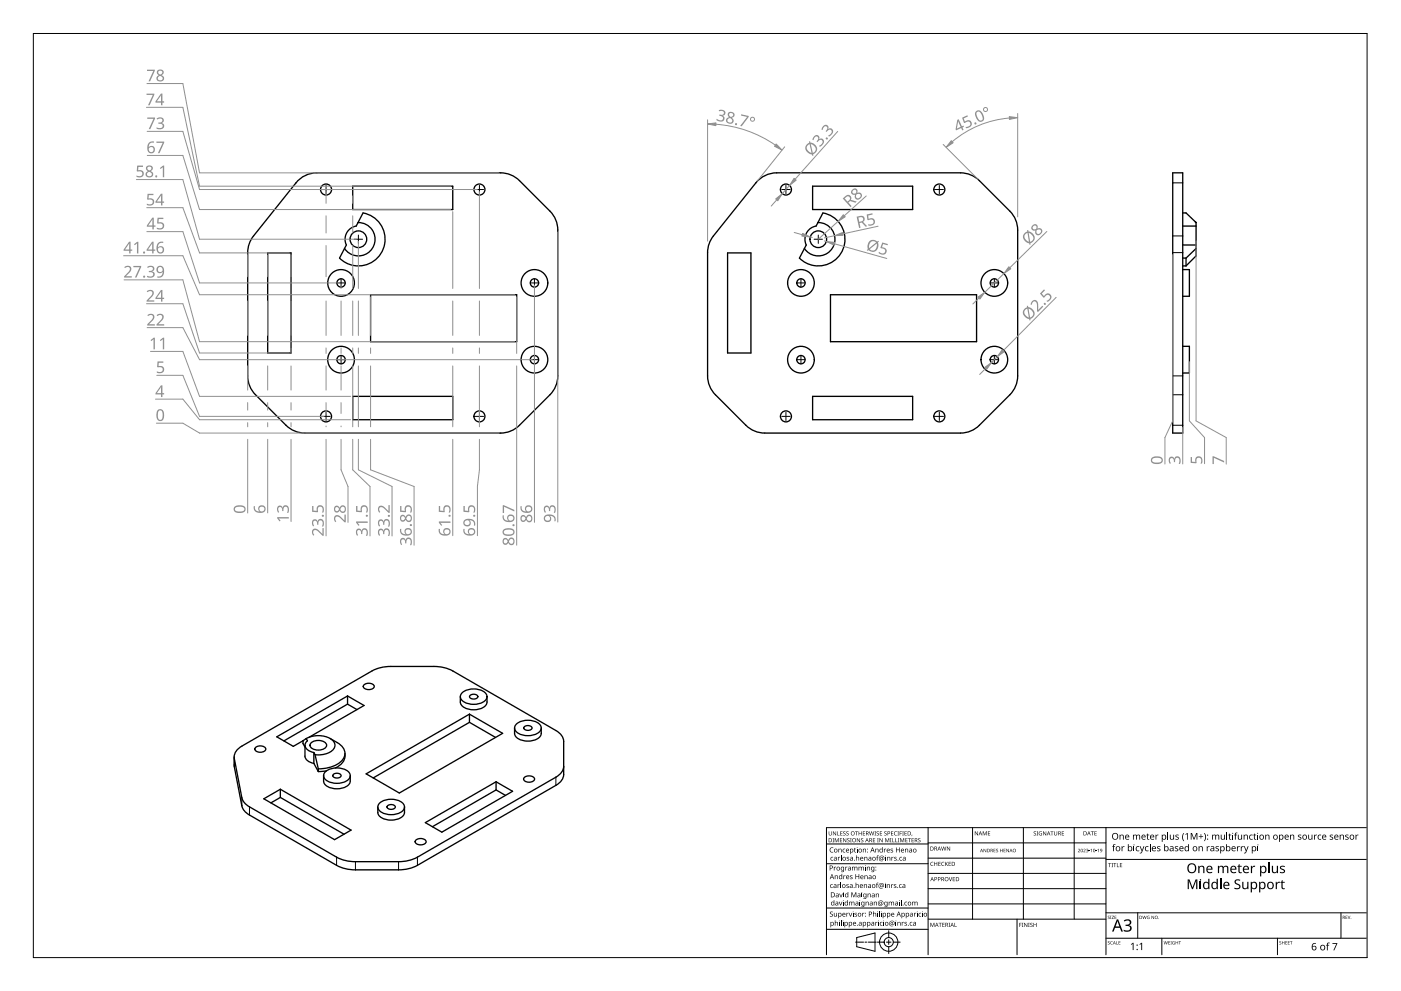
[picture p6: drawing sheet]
<svg xmlns="http://www.w3.org/2000/svg" width="420mm" height="297mm" viewBox="0 0 420 297" stroke-linecap="round" stroke-linejoin="round" font-family="sans-serif">
<g fill="none" stroke="#000" stroke-width=".4">
<path d="M89.3 54.2a8 8 0 0 1 5.7-2.4h55.1a8 8 0 0 1 5.7 2.4l9.1 9.1a8 8 0 0 1 2.4 5.6v43.8a8 8 0 0 1-2.4 5.6l-9.1 9.2a8 8 0 0 1-5.7 2.3h-58.7a8 8 0 0 1-5.6-2.3l-9.2-9.2a8 8 0 0 1-2.3-5.6v-37a8 8 0 0 1 1.7-5zM105.8 55.8h30v7h-30zM227.2 54.2a8 8 0 0 1 5.7-2.4h55.2a8 8 0 0 1 5.6 2.4l9.2 9.1a8 8 0 0 1 2.3 5.6v43.8a8 8 0 0 1-2.3 5.6l-9.2 9.2a8 8 0 0 1-5.6 2.3h-58.8a8 8 0 0 1-5.6-2.3l-9.2-9.2a8 8 0 0 1-2.3-5.6v-37a8 8 0 0 1 1.8-5zM243.7 55.8h30v7h-30zM351.7 51.8h3v78h-3zM80.3 75.8h7v30h-7zM107.4 66.7a5 5 0 0 1 4.5 7.3 5 5 0 0 1-8.6 .5M108.9 63.8a8 8 0 0 1 5.7 11.6 8 8 0 0 1-12.8 2l2.1-4a4 4 0 0 1 2.9-5.6zM218.2 75.8h7v30h-7zM245.3 66.7a5 5 0 0 1 4.5 7.3 5 5 0 0 1-8.6 .5M246.8 63.8a8 8 0 0 1 5.7 11.6 8 8 0 0 1-12.8 2l2.1-4a4 4 0 0 1 2.9-5.6zM354.7 67.8h4"/>
<path d="M354.7 73.4h4M354.7 77.4h1M354.7 79.7h1M354.7 63.8h1l3 2.9v10l-3 3M355.7 77.4v2.3M358.7 74.5l-3 2.9M111.1 88.3h43.9v14.1h-43.9zM249.1 88.3h43.8v14.1h-43.8zM354.7 80.8h2v8h-2M105.8 118.8h30v7h-30zM243.7 118.8h30v7h-30zM354.7 103.8h2v8h-2"/>
<path d="M104.2 208.6l-21.2 12.3 5 2.8 3-1.7M104.2 211.1l-19.1 11M104.2 208.6l5 2.9-16.5 9.5M104.2 208.6v2.5M104.2 211.1l2.9 1.6M109.3 205.2a2.01 2.01 0 0 1 2.9 .5 1.91 1.91 0 0 1-3.3 0zM138.1 208.8a3 3 0 0 0 3.1 3.9 4.5 4.5 0 0 0 4.8-1.8l.1-2.1M138.7 207.5a5.7 5.7 0 0 1 7 .4 1.85 1.85 0 0 1-1.4 2.8 5.1 5.1 0 0 1-6.2-1.4 1.58 1.58 0 0 1 .6-1.8zM140.8 216.5l-28.9 16.7M140.8 216.5l7.8 4.5M140.8 214.1v2.4M140.9 208.5a1.56 1.56 0 0 1 2.4 .3 1.44 1.44 0 0 1-2.5 0z"/>
<path d="M154.3 218.2a3 3 0 0 0 3.2 3.9 4.5 4.5 0 0 0 4.7-1.8l.1-2.1M155 216.9a5.7 5.7 0 0 1 7 .4 1.85 1.85 0 0 1-1.4 2.8 5.1 5.1 0 0 1-6.2-1.4 1.58 1.58 0 0 1 .6-1.8zM157.2 217.9a1.56 1.56 0 0 1 2.4 .3 1.44 1.44 0 0 1-2.5 0zM70.2 226.9l.1 2.9 2.2 11.7 .8 1.5 1.5 1.3 26.1 15.1a11.6 11.6 0 0 0 5.7 1.3h12.9a11.6 11.6 0 0 0 5.7-1.3l41.5-24 1.6-1.3 .7-1.4v-10.5l-.2-1-1-1.4-32-18.7a11.6 11.6 0 0 0-5.7-1.3h-12.9a11.6 11.6 0 0 0-5.6 1.3l-39 22.5a3.6 3.6 0 0 0-2.3 3.8l2.2 11.7 .4 1 .8 .9 27.2 15.9a11.6 11.6 0 0 0 5.7 1.4h12.9a11.6 11.6 0 0 0 5.7-1.4l41.5-23.9 1.1-.9 .8-.9 .4-1.5M76.7 224a2.01 2.01 0 0 1 3 .5 1.91 1.91 0 0 1-3.3 0zM79.1 239.4l5-2.8 21.2 12.2-5 2.9zM84.1 239l19.1 11M84.1 239l-2.9 1.7M84.1 236.6v2.4M91 222l-.1 .9 .6 1M91.5 223.4v3.2a2.82 2.82 0 0 0 2.6 2.2M91.8 221.4l-.8 .6"/>
<path d="M91.8 221.4l.4 .6a1.68 1.68 0 0 0-.7 1.7 1.68 1.68 0 0 0 1.2 1.4l1.4 .5M91.8 221.4h.1M91.8 221.4a7.2 7.2 0 0 1 8.3 .9 2.1 2.1 0 0 1-1.1 3.1 7.7 7.7 0 0 1-4.5 .8M91.9 221.3l-.1 .1M93.3 222.7a3.4 3.4 0 0 1 4.6 .3 1.55 1.55 0 0 1-1.8 1.8h-1.3a1.42 1.42 0 0 1-1.4-.6 1.42 1.42 0 0 1-.1-1.5zM94.1 228.8l1.4 2.5M94.5 226.2l-.4-.6v3.2M94.5 226.2l1 4.3M95.5 230.5v.8M97 232.5a3 3 0 0 0 3.2 3.9 4.5 4.5 0 0 0 4.8-1.8v-2.1M97.7 231.2a5.7 5.7 0 0 1 7 .4 1.85 1.85 0 0 1-1.4 2.8 5.1 5.1 0 0 1-6.2-1.4 1.58 1.58 0 0 1 .6-1.8zM97.9 231l-2.4 .3"/>
<path d="M99 221.3a9.3 9.3 0 0 1 4 3 3.4 3.4 0 0 1-1.9 4.8 11.3 11.3 0 0 1-5.6 1.4M99.9 232.2a1.56 1.56 0 0 1 2.4 .3 1.44 1.44 0 0 1-2.5 0zM103.5 225.8a4.2 4.2 0 0 1-2.9 4.4M109.8 232l31-17.9 9.9 5.7-30.9 17.9zM148.8 236.8l2.8 1.6M148.8 236.8l-19.1 11M148.8 234.3v2.5M157.3 232.9a2.01 2.01 0 0 1 3 .6 1.91 1.91 0 0 1-3.3 0zM113.3 241.9a3 3 0 0 0 3.2 3.9 4.5 4.5 0 0 0 4.7-1.8l.1-2.1M114 240.6a5.7 5.7 0 0 1 7 .4 1.85 1.85 0 0 1-1.5 2.8 5.1 5.1 0 0 1-6.1-1.5 1.58 1.58 0 0 1 .6-1.7zM116.2 241.6a1.56 1.56 0 0 1 2.4 .3 1.44 1.44 0 0 1-2.5 0zM124.8 251.7a2.01 2.01 0 0 1 3 .6 1.91 1.91 0 0 1-3.3 0z"/>
<path d="M127.6 246.6l21.2-12.3 4.9 2.9-21.2 12.2z"/>
<circle cx="97.8" cy="56.8" r="1.65"/>
<circle cx="143.8" cy="56.8" r="1.65"/>
<circle cx="235.7" cy="56.8" r="1.65"/>
<circle cx="281.7" cy="56.8" r="1.65"/>
<circle cx="107.5" cy="71.7" r="2.5"/>
<circle cx="245.4" cy="71.7" r="2.5"/>
<circle cx="102.3" cy="84.8" r="1.25"/>
<circle cx="102.3" cy="84.8" r="4"/>
<circle cx="160.3" cy="84.8" r="4"/>
<circle cx="160.3" cy="84.8" r="1.25"/>
<circle cx="240.2" cy="84.8" r="1.25"/>
<circle cx="240.2" cy="84.8" r="4"/>
<circle cx="298.2" cy="84.8" r="4"/>
<circle cx="298.2" cy="84.8" r="1.25"/>
<circle cx="102.3" cy="107.8" r="4"/>
<circle cx="102.3" cy="107.8" r="1.25"/>
<circle cx="160.3" cy="107.8" r="1.25"/>
<circle cx="160.3" cy="107.8" r="4"/>
<circle cx="240.2" cy="107.8" r="4"/>
<circle cx="240.2" cy="107.8" r="1.25"/>
<circle cx="298.2" cy="107.8" r="1.25"/>
<circle cx="298.2" cy="107.8" r="4"/>
<circle cx="97.8" cy="124.8" r="1.65"/>
<circle cx="143.8" cy="124.8" r="1.65"/>
<circle cx="235.7" cy="124.8" r="1.65"/>
<circle cx="281.7" cy="124.8" r="1.65"/>
</g>
<g fill="none" stroke="#000" stroke-width=".3">
<path d="M351.7 54.8h3M351.7 70.7h3M351.7 75.7h3M351.7 118.3h3M351.7 112.7h3M351.7 127.5h3M70.3 227.4v2.4M72.5 239.1v2.4M166.7 233v2.4M74.8 241.8v2.5M100.9 256.9v2.5M106.6 258.3v2.4"/>
<path d="M119.5 258.3v2.4M125.2 256.9v2.5"/>
</g>
<g fill="none" stroke="#000" stroke-width=".3">
<path d="M247.9 253h30.4M247.9 258.9h30.5M278.3 248.1v38.1M278.3 252.6h53.4M278.3 257.2h53.4M291.7 248.1v27.4M306.9 248.1v27.4M322.2 248.1v27.4M331.7 248.1v38.1M331.7 257.6h78.1M409.8 248.1h-161.9v38.1M247.9 278.6h30.4"/>
<path d="M247.9 272.2h30.4M266.5 279v2M278.3 261.8h53.4M278.3 266.4h53.4M278.3 270.9h53.4M278.3 275.5h53.4M305 275.5v10.7M331.7 273.6h78.1M341.2 273.6v7.6M402.2 273.6v7.6M256.6 282.4h2.4M256.9 281l5.5-1.3v5.4l-5.5-1.3z"/>
<path d="M259.4 282.4h.5M260.4 282.4h2.4M263.1 282.4h2.1M265.8 282.4h1.4M266.5 281.7v1.4M266.5 283.8v2M267.9 282.4h2.1M331.7 281.2h78.1M348.4 281.2v5M383.1 281.2v5"/>
<circle cx="266.5" cy="282.4" r="1.37"/>
<circle cx="266.5" cy="282.4" r="2.74"/>
</g>
<g fill="#000">
<path d="M248.5 249.2h.2v.8a.32 .32 0 0 0 .3 .3 .32 .32 0 0 0 .3-.3v-.8l.2 .8a.47 .47 0 0 1-.5 .4 .47 .47 0 0 1-.5-.4zM249.7 251.2h.4v1.3h-.4zM249.8 249.2l.8 1 .2-1v1.2l-.9-1-.1 1zM250.3 251.2h.3l.3 1 .4-1h.3v1.3l-.2-1.1-.5 1.1-.4-1.1-.2 1.1zM251.1 249.2h.1v1.1l.6 .1h-.7zM251.9 251.2h.7l-.6 .2v.3h.5l-.5 .2v.4l.6 .2h-.7zM252 249.2h.7l-.6 .1v.4h.5l-.5 .1v.5l.6 .1h-.7zM252.9 249.3l.4-.1 .2 .2a.3 .3 0 0 0-.4-.1 .3 .3 0 0 0-.1 .4 .3 .3 0 0 0 .4 .1 .38 .38 0 0 1 0 .6 .38 .38 0 0 1-.6-.2 .29 .29 0 0 0 .5 .2 .29 .29 0 0 0 0-.5l-.4-.2zM252.8 251.2l.9 1 .1-1v1.3l-.8-1.1-.2 1.1zM253.9 249.3l.4-.1 .2 .2a.3 .3 0 0 0-.4-.1 .3 .3 0 0 0-.1 .4 .3 .3 0 0 0 .4 .1 .38 .38 0 0 1 0 .6 .38 .38 0 0 1-.6-.2 .29 .29 0 0 0 .4 .2 .29 .29 0 0 0 0-.5l-.4-.2zM254.1 251.3l.4-.1 .2 .2a.3 .3 0 0 0-.4-.1 .3 .3 0 0 0-.1 .5 .3 .3 0 0 0 .4 0 .38 .38 0 0 1 0 .7 .38 .38 0 0 1-.6-.2 .29 .29 0 0 0 .5 .1 .29 .29 0 0 0 0-.5l-.4-.2zM255 251.2h.4v1.3h-.4z"/>
<path d="M256.4 249.2h.9l-.4 .1v1.1h-.1v-1.1zM257 251.2l.8 1 .1-1v1.3l-.8-1.1-.1 1.1zM257.5 249.2l.2 .5h.6l.1-.5v1.2l-.1-.6h-.6l-.2 .6zM258.3 251.3l.4-.1 .2 .2a.3 .3 0 0 0-.4-.1 .3 .3 0 0 0-.1 .5 .3 .3 0 0 0 .4 0 .38 .38 0 0 1 0 .7 .38 .38 0 0 1-.6-.2 .29 .29 0 0 0 .4 .1 .29 .29 0 0 0 .1-.5l-.5-.2zM258.8 249.2h.6l-.5 .1v.4h.5l-.5 .1v.5l.5 .1h-.6zM260.6 249.2l.4 1 .3-1 .5 1 .4-1-.4 1.2-.4-1-.5 1zM261.8 251.2h.7l-.6 .2v.3h.5l-.5 .2v.4l.6 .2h-.7zM262.3 249.2h.4v1.2h-.4zM263.1 251.2h.4v1.3h-.4zM262.9 249.3l.4-.1 .2 .2a.3 .3 0 0 0-.4-.1 .3 .3 0 0 0-.1 .4 .3 .3 0 0 0 .4 .1 .38 .38 0 0 1 0 .6 .38 .38 0 0 1-.6-.2 .29 .29 0 0 0 .5 .2 .29 .29 0 0 0 0-.5l-.4-.2zM263.9 249.2h.6l-.5 .1v.4h.5l-.5 .1v.5l.5 .1h-.6zM263.7 251.2l.9 1 .1-1v1.3l-.8-1.1-.2 1.1z"/>
<path d="M265.2 249.3l.5-.1 .2 .2a.3 .3 0 0 0-.4-.1 .3 .3 0 0 0-.1 .4 .3 .3 0 0 0 .4 .1 .38 .38 0 0 1 0 .6 .38 .38 0 0 1-.6-.2 .29 .29 0 0 0 .4 .2 .29 .29 0 0 0 0-.5l-.4-.2zM265.5 251.2h.2l.4 1 .4-1h.2v1.3l-.2-1.1-.5 1.1-.4-1.1-.1 1.1zM266.9 251.2h.5v1.3h-.5zM267.6 251.2h.1v1.1l.6 .2h-.7zM267.2 249.2h.7l-.5 .1v.4h.5l-.5 .1v.5l.5 .1h-.7zM268.5 251.2h.1v1.1l.6 .2h-.7zM268.2 249.3l.5-.1 .3 .2a.49 .49 0 0 0-.8 .4 .49 .49 0 0 0 .8 .4 .57 .57 0 0 1-.9 0 .57 .57 0 0 1 .1-.9zM269.1 249.2h.5v1.2h-.5zM269.3 251.2h.4v1.3h-.4zM269.8 249.2h.7l-.5 .1v.5h.5l-.5 .1v.5h-.2zM270 251.2h.2l.4 1 .3-1h.3v1.3l-.2-1.1-.5 1.1-.4-1.1-.1 1.1zM270.6 249.2h.4v1.2h-.4z"/>
<path d="M271.3 249.2h.6l-.5 .1v.4h.5l-.5 .1v.5l.5 .1h-.6zM271.5 251.2h.7l-.5 .2v.3h.4l-.4 .2v.4l.5 .2h-.7zM272.3 251.2h.9l-.4 .2v1.1h-.1v-1.1zM273.4 250.2h.2l-.2 .4zM273.4 251.2h.7l-.6 .2v.3h.5l-.5 .2v.4l.6 .2h-.7zM275.4 251.3l.4-.1 .2 .2a.3 .3 0 0 0-.4-.1 .3 .3 0 0 0-.1 .5 .3 .3 0 0 0 .4 0 .38 .38 0 0 1 0 .7 .38 .38 0 0 1-.6-.2 .29 .29 0 0 0 .5 .1 .29 .29 0 0 0 0-.5l-.4-.2zM279.2 258.5l.4-.2 .3 .2a.49 .49 0 0 0-.7 .5 .49 .49 0 0 0 .7 .4 .57 .57 0 0 1-.8-.1 .57 .57 0 0 1 .1-.8zM280.2 258.3l.1 .5h.6l.2-.5v1.2l-.2-.5h-.6l-.1 .5zM281.4 258.3h.7l-.5 .2v.3h.5l-.5 .2v.4l.5 .1h-.7zM282.5 258.5l.4-.2 .3 .2a.49 .49 0 0 0-.8 .5 .49 .49 0 0 0 .8 .4 .57 .57 0 0 1-.9-.1 .57 .57 0 0 1 .2-.8zM282.2 253.7l.5 1.1 .2-1.1 .5 1.1 .4-1.1-.3 1.3-.5-1.1-.4 1.1zM283.4 258.3l.2 .6 .7-.6-.5 .6 .5 .6-.6-.5-.3 .5z"/>
<path d="M284 253.7l.8 1.1 .1-1.1v1.3l-.8-1-.1 1zM284.5 258.3h.7l-.6 .2v.3h.5l-.5 .2v.4l.6 .1h-.7zM292.4 249.2l.8 1 .1-1v1.2l-.8-1-.1 1zM294.7 249.2h.3l.3 1 .4-1h.2v1.2l-.1-1.1-.5 1.1-.4-1.1-.2 1.1zM295 254.4l.7 .9 .1-.9v1l-.7-.8-.1 .8zM296.3 249.2h.7l-.6 .1v.4h.5l-.5 .1v.5l.6 .1h-.7zM298 254.4h.5l-.4 .1v.4h.4l-.4 .1v.3l.4 .1h-.5zM298.8 254.5h.5l-.4 .1 .1 .3a.33 .33 0 0 1 .3 .5 .33 .33 0 0 1-.6-.1 .25 .25 0 0 0 .4 .1 .25 .25 0 0 0 0-.4l-.3-.2zM299.9 254.4l.2 .5h.5l.1-.5v1l-.1-.4h-.5l-.2 .4zM301 254.4h.6l-.5 .1v.4h.4l-.4 .1v.3l.5 .1h-.6zM301.8 254.4l.7 .9 .1-.9v1l-.7-.8-.1 .8zM310 249.3l.5-.1 .2 .2a.3 .3 0 0 0-.4-.1 .3 .3 0 0 0-.1 .4 .3 .3 0 0 0 .4 .1 .38 .38 0 0 1 0 .6 .38 .38 0 0 1-.6-.2 .29 .29 0 0 0 .4 .2 .29 .29 0 0 0 0-.5l-.4-.2z"/>
<path d="M310.9 249.2h.4v1.2h-.4zM311.7 249.3l.8-.1-.7 .2-.1 .4 .1 .4 .3 .1h.3v-.4l-.3-.1h.4v.6a.66 .66 0 0 1-.9-.2 .66 .66 0 0 1 .1-.9zM312.8 249.2l.8 1 .2-1v1.2l-.9-1-.1 1zM315 249.2h.9l-.3 .1v1.1h-.2v-1.1zM316.1 249.2h.2v.8a.32 .32 0 0 0 .3 .3 .32 .32 0 0 0 .3-.3v-.8l.1 .8a.47 .47 0 0 1-.4 .4 .47 .47 0 0 1-.5-.4zM318.4 249.2h.7l-.5 .1v.4h.5l-.5 .1v.5l.5 .1h-.7zM323.3 254.5a.37 .37 0 0 1 .6 .1 .37 .37 0 0 1-.3 .5l-.2 .2 .5 .1h-.6l.2-.3a.28 .28 0 0 0 .3-.4 .28 .28 0 0 0-.5-.1zM324.9 254.5a.37 .37 0 0 1 .6 .1 .37 .37 0 0 1-.2 .5l-.2 .2 .5 .1h-.7l.3-.3a.28 .28 0 0 0 .2-.4 .28 .28 0 0 0-.4-.1zM325.7 254.5a.32 .32 0 0 1 .5-.1 .32 .32 0 0 1-.1 .5 .33 .33 0 0 1 .1 .6 .33 .33 0 0 1-.5-.2 .26 .26 0 0 0 .4 .1 .26 .26 0 0 0-.1-.4l-.1-.1 .3-.1v-.2zM326.5 255l.4 .1zM327 254.6l.4-.2v1l-.1-.8zM327.1 249.2h.9l-.3 .1v1.1h-.2v-1.1z"/>
<path d="M328.6 255l.4 .1zM328.2 249.2h.7l-.5 .1v.4h.5l-.5 .1v.5l.5 .1h-.7zM329.1 254.6l.4-.2v1l-.1-.8zM332.4 258.7h.9l-.4 .1v1.1h-.2v-1.1zM333.4 258.7h.4v1.2h-.4zM333.9 258.7h.9l-.4 .1v1.1h-.1v-1.1zM335 258.7h.1v1.1l.6 .1h-.7zM335.9 258.7h.6l-.5 .1v.4h.5l-.5 .1v.5l.5 .1h-.6zM375.1 259.5h.3l.1 .4 .4-.4h.5v.3l-.5 .1-.3 .3-.1 1.5h-.4zM381.4 259.5h.4v1.4a.59 .59 0 0 0 .7 .5 .59 .59 0 0 0 .4-.7v-1.2h.4v2.2h-.3l-.1-.3a.84 .84 0 0 1-.9 .3 .84 .84 0 0 1-.6-.7zM279 276.6h.2l.4 1 .4-1h.2v1.2l-.1-1-.5 1-.4-1-.2 1zM281.5 276.6h.9l-.4 .1v1.1h-.1v-1.1z"/>
<path d="M282.6 276.6h.7l-.6 .1v.4h.5l-.5 .2v.4l.6 .1h-.7zM284.5 262.9l.5 1.1 .6-1.1-.5 1.2zM284.5 276.6h.4v1.2h-.4zM286.3 276.6h.1v1.1l.5 .1h-.6zM285.7 262.9h.7l-.5 .1v.4h.5l-.5 .2v.4l.5 .1h-.7zM305.7 276.6h.7l-.6 .2v.4h.5l-.5 .1v.5h-.1zM306.5 276.6h.4v1.2h-.4zM307.1 276.6l.9 1 .1-1v1.2l-.8-1-.2 1zM308.3 276.6h.5v1.2h-.5zM309 276.7l.4-.1 .2 .2a.3 .3 0 0 0-.4-.1 .3 .3 0 0 0-.1 .4 .3 .3 0 0 0 .4 .1 .38 .38 0 0 1 0 .6 .38 .38 0 0 1-.6-.2 .29 .29 0 0 0 .5 .2 .29 .29 0 0 0 0-.5l-.4-.2zM309.9 276.6l.2 .5h.6l.2-.5v1.2l-.2-.5h-.6l-.2 .5zM332.3 274.6l.5-.1-.4 .2 .2 .2a.31 .31 0 0 1 .1 .5 .31 .31 0 0 1-.5-.1 .23 .23 0 0 0 .4 .1 .23 .23 0 0 0 0-.3l-.3-.2z"/>
<path d="M333 274.5h.3v1h-.3zM333.4 274.5h.7l-.5 .9 .5 .1h-.7l.5-.9zM334.3 274.5h.5l-.4 .1v.3h.4l-.4 .1v.4l.4 .1h-.5zM337 275.9a1.27 1.27 0 0 1 1.4-.4 1.27 1.27 0 0 1 .9 1.1l-.3 .5-.5 .2a1.03 1.03 0 0 1 .9 1.3 1.03 1.03 0 0 1-1.4 .7l-1-.2v-.4l.2 .1a.96 .96 0 0 0 1.2 .1 .96 .96 0 0 0 .5-1l-.6-.3-.7-.1v-.3a.79 .79 0 0 0 .9-.1 .79 .79 0 0 0 .1-1l-.7-.2-.7 .3zM342.6 274.5l.3 .8 .3-.8 .3 .8 .3-.8-.2 1-.4-.9-.3 .9zM344.1 274.6l.6-.1-.5 .1-.1 .4 .3 .4 .2-.1v-.2l-.2-.1h.4v.4l-.8-.1zM345.3 274.5l.7 .8 .1-.8v1l-.7-.8-.1 .8zM356.2 263.6h.5l.9 2.4 1-2.4h.5v2.9h-.4l.1-2.5-1 2.5h-.3l-1-2.5v2.5h-.3zM359.4 259.5h.2l.1 .3a.83 .83 0 0 1 .9-.3 .83 .83 0 0 1 .6 .8v1.4h-.3v-1.4a.59 .59 0 0 0-.8-.5 .59 .59 0 0 0-.4 .8v1.1h-.3zM365.2 259.5h.3l.1 .3a.83 .83 0 0 1 1.3 0 .78 .78 0 0 1 .9-.3 .78 .78 0 0 1 .6 .8v1.4h-.4v-1.4a.54 .54 0 0 0-.6-.5 .54 .54 0 0 0-.4 .7v1.2h-.4v-1.4a.55 .55 0 0 0-.7-.5 .55 .55 0 0 0-.3 .8v1.1h-.4zM370.4 263.9l.6-.3 1 .1-.2 .3-.3-.1a.55 .55 0 0 0-.9 .3 .55 .55 0 0 0 .6 .7 .88 .88 0 0 1 .8 1.1 .88 .88 0 0 1-1.3 .5l-.5-.1v-.3l.6 .1a.57 .57 0 0 0 .9-.4 .57 .57 0 0 0-.7-.6l-.7-.5zM371.5 259h.3v.5h.6v.3h-.6v1.3l.2 .3h.4a.51 .51 0 0 1-.5 .3 .51 .51 0 0 1-.5-.3v-1.6l-.3-.2 .3-.1z"/>
<path d="M372.5 264.3h.4v1.4a.59 .59 0 0 0 .7 .5 .59 .59 0 0 0 .4-.7v-1.2h.4v2.2h-.3v-.3a.84 .84 0 0 1-1 .3 .84 .84 0 0 1-.6-.7zM382.6 264.3h.3v.4l.4-.4h.6l-.1 .3-.5 .1-.3 .3-.1 1.5h-.3zM384.4 263.8h.3v.5h.6v.3h-.6v1.3l.2 .3h.4a.51 .51 0 0 1-.5 .3 .51 .51 0 0 1-.5-.3v-1.6l-.3-.2 .3-.1zM384 259.7l.5-.2 .9 .1-.2 .3-.4-.1a.39 .39 0 0 0-.6 .3 .39 .39 0 0 0 .5 .4 .7 .7 0 0 1 .7 .9 .7 .7 0 0 1-1.1 .3l-.5-.1v-.3l.6 .1a.42 .42 0 0 0 .6-.2 .42 .42 0 0 0-.5-.5l-.6-.4zM403.5 274.5h.6l-.4 .1v.3h.4l-.4 .1v.3l.4 .2h-.6zM404.2 274.5l.4 .8 .4-.8-.4 1zM332.3 282.2h.5l-.4 .1 .2 .2a.31 .31 0 0 1 .1 .6 .31 .31 0 0 1-.5-.2 .23 .23 0 0 0 .4 .2 .23 .23 0 0 0 0-.4l-.3-.2zM333.1 282.2h.5a.39 .39 0 0 0-.5 .4 .39 .39 0 0 0 .6 .4h-.6zM334.8 282.1l.1 .9 .4 .1h-.5zM335.5 282.1h.5l-.4 .1v.3h.4l-.4 .1v.4l.4 .1h-.5zM339.1 283l.9-.4v2.2h-.3v-1.9l-.4 .3zM341.7 283l.8-.4v2.2h-.2v-1.9l-.4 .3z"/>
<path d="M349 282.1l.3 .8 .2-.8 .4 .8 .3-.8-.2 1-.4-.8-.4 .8zM350.4 282.1h.5l-.4 .1v.3h.4l-.4 .1v.4l.4 .1h-.5zM351 282.1h.4v1h-.4zM351.7 282.2h.6l-.5 .1-.1 .3 .3 .4h.2v-.3l-.2-.1h.3v.4l-.7-.1zM352.6 282.1l.1 .4h.5l.1-.4v1l-.1-.5h-.5l-.1 .5zM353.5 282.1h.7l-.3 .1v.9l-.1-.9zM383.7 282.2h.5l-.4 .1 .2 .2a.32 .32 0 0 1 .2 .6 .31 .31 0 0 1-.5-.2 .23 .23 0 0 0 .3 .2 .23 .23 0 0 0 0-.4l-.3-.2zM384.5 282.1l.1 .4h.5l.1-.4v1l-.1-.5h-.5l-.1 .5zM385.5 282.1h.5l-.4 .1v.3h.4l-.4 .1v.4l.4 .1h-.5zM386.2 282.1h.6l-.5 .1v.3h.4l-.4 .1v.4l.5 .1h-.6zM386.9 282.1h.7l-.3 .1v.9l-.1-.9zM398.1 282.7l.7-.1-.6 .3v.3h.4v.2h-.4v1.5h-.3v-1.5h-.3z"/>
<path d="M399.6 282.7h1.5l-.9 2.2h-.3l.9-2h-1.2z"/>
<path d="M248.5 251.2l.9 .3 .1 .5-.3 .4-.7 .1zM248.7 251.4v.9h.4l.2-.7z"/>
<path d="M255.1 249.8a.61 .61 0 0 1 1.2 0 .61 .61 0 0 1-1.2 0zM255.3 249.8a.45 .45 0 0 0 .9 0 .45 .45 0 0 0-.9 0z"/>
<path d="M255.5 251.8a.61 .61 0 0 1 1.2 0 .61 .61 0 0 1-1.2 0zM255.7 251.8a.45 .45 0 0 0 .9 0 .45 .45 0 0 0-.9 0z"/>
<path d="M259.7 249.2h.3a.35 .35 0 0 1 .5 .2 .35 .35 0 0 1-.3 .5l.4 .5-.5-.5h-.2l-.2 .5zM259.9 249.3v.5h.1a.23 .23 0 0 0 .3-.3 .23 .23 0 0 0-.3-.2z"/>
<path d="M259.9 251.2l.7 1.3-.4-.4h-.4l-.3 .4zM260 251.4l-.2 .5h.4z"/>
<path d="M260.7 251.2h.4a.35 .35 0 0 1 .4 .3 .35 .35 0 0 1-.2 .4l.3 .6-.5-.6h-.2l-.2 .6zM260.9 251.4v.4h.2a.23 .23 0 0 0 .2-.2 .23 .23 0 0 0-.3-.2z"/>
<path d="M266.2 249.2h.3a.41 .41 0 0 1 .5 .5 .41 .41 0 0 1-.7 .2l-.1 .5zM266.3 249.3v.5a.29 .29 0 0 0 .5-.2 .29 .29 0 0 0-.5-.3z"/>
<path d="M272.2 249.2l.9 .2 .1 .5-.3 .4-.7 .1zM272.4 249.3v1l.4-.1 .2-.7z"/>
<path d="M274.3 251.2h.4a.35 .35 0 0 1 .4 .3 .35 .35 0 0 1-.2 .4l.3 .6-.5-.6h-.2l-.2 .6zM274.5 251.4v.4h.2a.23 .23 0 0 0 .3-.2 .23 .23 0 0 0-.3-.2z"/>
<path d="M279 253.7l.9 .3 .1 .5-.3 .4-.7 .1zM279.2 253.9v.9h.4l.2-.7z"/>
<path d="M280.2 253.7h.4a.35 .35 0 0 1 .4 .3 .35 .35 0 0 1-.2 .4l.3 .6-.5-.5h-.2l-.2 .5zM280.4 253.9v.4h.2a.23 .23 0 0 0 .3-.2 .23 .23 0 0 0-.3-.2z"/>
<path d="M281.6 253.7l.6 1.3-.3-.4h-.5l-.3 .4zM281.7 253.9l-.2 .6h.4z"/>
<path d="M285.4 258.3l.9 .3 .1 .5-.3 .4h-.7zM285.6 258.5v.9h.4l.2-.7z"/>
<path d="M294 249.2l.6 1.2-.3-.4h-.5l-.3 .4zM294 249.3l-.2 .6h.4z"/>
<path d="M294.3 254.4l.5 1-.2-.3h-.4l-.3 .3zM294.4 254.6l-.2 .4h.3z"/>
<path d="M296 254.4l.8 .2-.1 .8h-.7zM296.2 254.5v.8h.3l.2-.6z"/>
<path d="M297.1 254.4h.3a.29 .29 0 0 1 .3 .2 .29 .29 0 0 1-.2 .4l.3 .4-.4-.4h-.2l-.1 .4zM297.2 254.5v.4h.4v-.3z"/>
<path d="M303.1 254.4l.5 1-.2-.3h-.4l-.3 .3zM303.2 254.6l-.2 .4h.3z"/>
<path d="M303.7 254.9a.51 .51 0 0 1 1 0 .51 .51 0 0 1-1 0zM303.9 254.9a.38 .38 0 0 0 .7 0 .38 .38 0 0 0-.7 0z"/>
<path d="M314.4 249.2l.6 1.2-.3-.4h-.5l-.3 .4zM314.5 249.3l-.2 .6h.4z"/>
<path d="M317.4 249.2h.3a.35 .35 0 0 1 .4 .2 .35 .35 0 0 1-.2 .5l.3 .5-.4-.5h-.3l-.1 .5zM317.5 249.3v.5h.2a.23 .23 0 0 0 .3-.3 .23 .23 0 0 0-.3-.2z"/>
<path d="M324.2 254.5l.3-.1 .2 .3-.2 .7-.4-.2zM324.3 254.6l-.1 .5a.24 .24 0 0 0 .4 .2 .24 .24 0 0 0 0-.4l-.1-.3z"/>
<path d="M324.9 249.2l.9 .2 .1 .5-.2 .4-.8 .1zM325.1 249.3v1l.4-.1 .2-.7z"/>
<path d="M326.5 249.2l.6 1.2-.3-.4h-.5l-.3 .4zM326.6 249.3l-.2 .6h.4z"/>
<path d="M327.9 254.5l.4-.1 .1 .3-.1 .7-.5-.2zM328 254.6l-.1 .5a.24 .24 0 0 0 .4 .2 .24 .24 0 0 0 .1-.4l-.1-.3z"/>
<path d="M330 254.5a.44 .44 0 0 1 .6 .4 .44 .44 0 0 1-.6 .4h.3l.1-.3a.32 .32 0 0 1-.4 0 .32 .32 0 0 1 0-.5zM330 254.7a.25 .25 0 0 0 .5 0 .25 .25 0 0 0-.5 0z"/>
<path d="M279.5 262.9l.6 1.2-.3-.4h-.5l-.3 .4zM279.5 263.1l-.1 .5h.3z"/>
<path d="M280.3 262.9h.3a.41 .41 0 0 1 .4 .5 .41 .41 0 0 1-.6 .2l-.1 .5zM280.4 263v.5a.29 .29 0 0 0 .5-.2 .29 .29 0 0 0-.5-.3z"/>
<path d="M280.9 276.6l.6 1.2-.3-.4h-.5l-.3 .4zM280.9 276.8l-.2 .5h.4z"/>
<path d="M281.3 262.9h.3a.41 .41 0 0 1 .5 .5 .41 .41 0 0 1-.7 .2l-.1 .5zM281.4 263v.5a.29 .29 0 0 0 .5-.2 .29 .29 0 0 0-.5-.3z"/>
<path d="M282.3 262.9h.4a.35 .35 0 0 1 .4 .2 .35 .35 0 0 1-.2 .5l.3 .5-.5-.5h-.2l-.2 .5zM282.5 263v.5h.2a.23 .23 0 0 0 .2-.2 .23 .23 0 0 0-.3-.3z"/>
<path d="M283.5 276.6h.4a.35 .35 0 0 1 .4 .2 .35 .35 0 0 1-.2 .5l.3 .5-.5-.5h-.2l-.2 .5zM283.7 276.7v.5h.2a.23 .23 0 0 0 .3-.2 .23 .23 0 0 0-.3-.3z"/>
<path d="M283.2 263.5a.61 .61 0 0 1 1.2 0 .61 .61 0 0 1-1.2 0zM283.5 263.5a.45 .45 0 0 0 .9 0 .45 .45 0 0 0-.9 0z"/>
<path d="M285.5 276.6l.6 1.2-.3-.4h-.5l-.3 .4zM285.5 276.8l-.1 .5h.3z"/>
<path d="M286.7 262.9l.9 .2v.5l-.2 .4-.7 .1zM286.8 263v1l.4-.1 .2-.6z"/>
<path d="M334.9 275.6h.4l1.5 3.6h-.5l-.5-1.1h-1.4l-.4 1.1h-.5zM335.1 276l-.5 1.7h1.1z"/>
<path d="M341.7 274.5l.7 .2-.1 .7-.6 .1zM341.9 274.6v.8l.3-.1 .1-.5z"/>
<path d="M346.2 275a.5 .5 0 0 1 1 0 .5 .5 0 0 1-1 0zM346.5 275a.36 .36 0 0 0 .7 0 .36 .36 0 0 0-.7 0z"/>
<path d="M356.4 259.1a1.42 1.42 0 0 1 2 .2 1.42 1.42 0 0 1-.1 2 1.42 1.42 0 0 1-2-.2l-.2-1zM356.8 259.3a1.22 1.22 0 0 0-.4 1.3 1.22 1.22 0 0 0 1 .8 1.13 1.13 0 0 0 1-1.4 1.13 1.13 0 0 0-1.6-.7z"/>
<path d="M361.1 264.4l.7-.1 .6 .3-.1-1.2h.4v3.1h-.3v-.3a.96 .96 0 0 1-1.3 .2 .96 .96 0 0 1-.3-1.2zM361.4 264.7a.8 .8 0 0 0-.3 1.1 .8 .8 0 0 0 1.1 .3 .81 .81 0 0 0 .2-1.1 .81 .81 0 0 0-1-.3z"/>
<path d="M362 259.8a.94 .94 0 0 1 1.2-.2 .94 .94 0 0 1 .4 1.1h-1.5a.83 .83 0 0 0 .5 .7 .83 .83 0 0 0 .9-.1v.3a1.19 1.19 0 0 1-1.5-.2 1.19 1.19 0 0 1 0-1.6zM362.3 259.9l-.2 .5h1.2l-.4-.6z"/>
<path d="M363.6 264.4l.7-.1 .6 .3v-1.2h.3v3.1h-.3v-.3a.96 .96 0 0 1-1.3 .2 .96 .96 0 0 1-.3-1.2zM363.9 264.7a.8 .8 0 0 0-.3 1.1 .8 .8 0 0 0 1.1 .3 .81 .81 0 0 0 .2-1.1 .81 .81 0 0 0-1-.3z"/>
<path d="M367.1 264.6a.94 .94 0 0 1 1.2-.2 .94 .94 0 0 1 .4 1.1h-1.5a.83 .83 0 0 0 .5 .7 .83 .83 0 0 0 .9-.1v.3a1.19 1.19 0 0 1-1.5-.2 1.19 1.19 0 0 1 0-1.6zM367.4 264.7l-.2 .5h1.1l-.3-.6z"/>
<path d="M369.2 259.8a.94 .94 0 0 1 1.2-.2 .94 .94 0 0 1 .4 1.1h-1.5a.83 .83 0 0 0 .5 .7 .83 .83 0 0 0 .9-.1v.3a1.19 1.19 0 0 1-1.6-.2 1.19 1.19 0 0 1 .1-1.6zM369.5 259.9l-.2 .5h1.1l-.3-.6z"/>
<path d="M373 259.8a.94 .94 0 0 1 1.1-.2 .94 .94 0 0 1 .5 1.1h-1.5a.83 .83 0 0 0 .5 .7 .83 .83 0 0 0 .9-.1v.3a1.19 1.19 0 0 1-1.6-.2 1.19 1.19 0 0 1 .1-1.6zM373.3 259.9l-.2 .5h1.1l-.3-.6z"/>
<path d="M375.1 264.3h.3v.3a.95 .95 0 0 1 1.3-.2 .95 .95 0 0 1 .3 1.3 .9 .9 0 0 1-.6 .8 .9 .9 0 0 1-1-.3l.1 1.3h-.4zM375.6 264.8a.8 .8 0 0 0-.2 1 .8 .8 0 0 0 1 .3 .8 .8 0 0 0 .3-1.1 .8 .8 0 0 0-1.1-.2z"/>
<path d="M377.6 264.3h.3v.3a.95 .95 0 0 1 1.3-.2 .95 .95 0 0 1 .3 1.3 .9 .9 0 0 1-.6 .8 .9 .9 0 0 1-1-.3l.1 1.3h-.4zM378.1 264.8a.8 .8 0 0 0-.2 1 .8 .8 0 0 0 1 .3 .8 .8 0 0 0 .3-1.1 .8 .8 0 0 0-1.1-.2z"/>
<path d="M377.9 259.5h.3v.3a.95 .95 0 0 1 1.3-.2 .95 .95 0 0 1 .3 1.3 .9 .9 0 0 1-.6 .8 .9 .9 0 0 1-1-.3v1.3h-.3zM378.4 260a.8 .8 0 0 0-.2 1 .8 .8 0 0 0 1 .3 .8 .8 0 0 0 .3-1.1 .8 .8 0 0 0-1.1-.2z"/>
<path d="M379.8 265.4a1.1 1.1 0 0 1 2.2 0 1.1 1.1 0 0 1-2.2 0zM380.6 264.7a.8 .8 0 0 0-.2 1.1 .8 .8 0 0 0 1.1 .2l.1-.4a.71 .71 0 0 0-.1-.8 .71 .71 0 0 0-.9-.1z"/>
<path d="M402.7 274.5h.3a.28 .28 0 0 1 .3 .2 .28 .28 0 0 1-.2 .3l.3 .5-.4-.4h-.2l-.1 .4zM402.8 274.6v.3h.3v-.3z"/>
<path d="M334.1 282.1l.5 1-.2-.3h-.4l-.2 .3zM334.2 282.2l-.2 .5h.3z"/>
<path d="M393.7 282.9l.9-.2v.2l-.8 .2-.2 .6a.72 .72 0 0 1 1.2 .3 .72 .72 0 0 1-.6 1 .72 .72 0 0 1-.8-.8zM393.6 284.2a.5 .5 0 0 0 1 0 .5 .5 0 0 0-1 0z"/>
<path d="M395.8 284a.81 .81 0 0 1 1.6 0 .81 .81 0 0 1-1.6 0zM396.4 283.5a.58 .58 0 0 0-.2 .9 .58 .58 0 0 0 .9-.1l-.1-.7z"/>
<circle cx="347.5" cy="275.4" r=".09"/>
<circle cx="360" cy="263.7" r=".22"/>
<circle cx="405.2" cy="275.4" r=".09"/>
<circle cx="341" cy="284.6" r=".2"/>
<circle cx="341" cy="283.3" r=".2"/>
</g>
<path d="M380.6 258.6v3.1M360 264.3v2.2M366.1 263.4v3.1" fill="none" stroke="#000" stroke-width=".36"/>
<g fill="#000">
<path d="M249 254.2l.5-.2 .4 .1v.1a.6 .6 0 0 0-.9 .6 .6 .6 0 0 0 .9 .5 .71 .71 0 0 1-1-.1 .71 .71 0 0 1 .1-1zM249.2 257l.5-.2 .1 .2a.41 .41 0 0 0-.6 .4 .41 .41 0 0 0 .7 .4 .52 .52 0 0 1-.8 0 .52 .52 0 0 1 .1-.8zM250.1 259.8l.2 .2 .4-.2-.4 .3v.8h-.2zM251.3 256.8l.2 .2 .5-.2-.5 .4v.8h-.2zM251.4 254.4l.2 .1a.43 .43 0 0 1 .5-.1 .43 .43 0 0 1 .3 .4v.7h-.2v-.7a.3 .3 0 0 0-.4-.3 .3 .3 0 0 0-.2 .4v.6h-.2zM252.2 256.4h.1v1.6h-.1zM252.8 254.5l.5-.1 .1 .2a.41 .41 0 0 0-.5 .4 .41 .41 0 0 0 .6 .3 .52 .52 0 0 1-.8 0 .52 .52 0 0 1 .1-.8zM253.5 259.8l.2 .2 .4-.2-.4 .3v.8h-.2zM254 256.9h.7l-.6 .1v.2a.42 .42 0 0 1 .6 .2 .42 .42 0 0 1-.3 .6 .42 .42 0 0 1-.5-.3l.5 .1a.29 .29 0 0 0 0-.4 .29 .29 0 0 0-.3 0zM256.3 254.1l.1 .3h.3l-.3 .1v.8l.3 .2-.5-.2-.1-.9zM257 254.4h.2v1.1h-.2zM256.7 256.4h.2v.6a.43 .43 0 0 1 .5-.2 .43 .43 0 0 1 .3 .4v.8h-.2v-.8a.3 .3 0 0 0-.4-.2 .3 .3 0 0 0-.2 .4v.6h-.2z"/>
<path d="M258.8 254.4l.2 .1a.43 .43 0 0 1 .4-.1 .43 .43 0 0 1 .3 .4v.7h-.2v-.7a.3 .3 0 0 0-.3-.3 .3 .3 0 0 0-.2 .4v.6h-.2zM259.2 256.8l.2 .2a.43 .43 0 0 1 .4-.2 .43 .43 0 0 1 .3 .4v.8h-.2v-.8a.3 .3 0 0 0-.3-.2 .3 .3 0 0 0-.2 .4v.6h-.2zM262.5 254.4l.2 .1a.43 .43 0 0 1 .5-.1 .43 .43 0 0 1 .3 .4v.7h-.2v-.7a.3 .3 0 0 0-.4-.3 .3 .3 0 0 0-.2 .4v.6h-.2zM263.1 256.5l.4-.1-.3 .3 .2 .3h-.3v1h-.1v-1h-.2zM265.1 254.4l.2 .2 .4-.2-.4 .3v.8h-.2zM265.5 256.8h.2v1.2h-.2zM266.1 256.8l.1 .2a.43 .43 0 0 1 .5-.2 .43 .43 0 0 1 .3 .4v.8h-.2v-.8a.3 .3 0 0 0-.3-.2 .3 .3 0 0 0-.3 .4v.6h-.1zM267.1 254.5l.7-.1-.5 .2v.2a.42 .42 0 0 1 .5 .2 .42 .42 0 0 1-.2 .5 .42 .42 0 0 1-.5-.2l.5 .1a.29 .29 0 0 0 0-.4 .29 .29 0 0 0-.4-.1zM267.3 256.8l.2 .2 .5-.2-.4 .4-.1 .8h-.2zM268.2 256.9h.7l-.5 .1v.2a.42 .42 0 0 1 .5 .2 .42 .42 0 0 1-.2 .6 .42 .42 0 0 1-.6-.3l.6 .1a.29 .29 0 0 0 0-.4 .29 .29 0 0 0-.4 0zM268.7 254h.2v.7h.8v-.7h.1v1.5h-.1v-.7h-.8v.7h-.2zM269.9 257l.4-.2 .2 .2a.41 .41 0 0 0-.6 .4 .41 .41 0 0 0 .6 .4 .52 .52 0 0 1-.8 0 .52 .52 0 0 1 .2-.8z"/>
<path d="M271.4 254.4l.2 .1a.43 .43 0 0 1 .5-.1 .43 .43 0 0 1 .3 .4v.7h-.2v-.7a.3 .3 0 0 0-.4-.3 .3 .3 0 0 0-.2 .4v.6h-.2zM333.9 253.1h.7l-.6 .3v.2h.4v.2h-.4v1.3h-.2v-1.3h-.3zM335.8 250.2l.2 .2a.57 .57 0 0 1 .6-.2 .57 .57 0 0 1 .4 .5v1h-.2v-1a.4 .4 0 0 0-.5-.3 .4 .4 0 0 0-.3 .5v.8h-.2zM336.4 253.6h.2v.3l.6-.3v.3l-.5 .2-.1 1h-.2zM340 253.6h.2v1.5h-.2zM340.8 253.8l.6-.2 .3 .1-.1 .2a.54 .54 0 0 0-.7 .5 .54 .54 0 0 0 .8 .5 .65 .65 0 0 1-1 .1 .65 .65 0 0 1-.1-.9zM339.8 250.2l.2 .2a.55 .55 0 0 1 .9 0 .53 .53 0 0 1 .6-.2 .53 .53 0 0 1 .4 .5v1h-.2v-1a.37 .37 0 0 0-.5-.3 .37 .37 0 0 0-.2 .5v.8h-.3v-1a.37 .37 0 0 0-.4-.3 .37 .37 0 0 0-.3 .5v.8h-.2zM341.8 253.6h.2l.5 1.3 .4-1.3h.3l-.7 1.9-.4 .3h-.3v-.2l.4-.1 .2-.3zM343.5 253.8l.7-.2 .3 .1-.1 .2a.54 .54 0 0 0-.8 .5 .54 .54 0 0 0 .8 .5 .65 .65 0 0 1-.9 .1 .65 .65 0 0 1-.1-.9zM344.1 249.8l.1 .4h.5v.2h-.5v.9l.5 .2-.1 .2-.6-.3v-1l-.2-.1zM346.5 250.2h.2l.1 .3 .6-.3v.2l-.6 .2v1.1h-.3zM347.1 253.8l.9-.1-.3 .1a.31 .31 0 0 0-.4 0 .31 .31 0 0 0 0 .5 .31 .31 0 0 0 .4 0 .51 .51 0 0 1 .1 .9 .51 .51 0 0 1-.8-.3h.2a.33 .33 0 0 0 .5 .1 .33 .33 0 0 0 .1-.4 .33 .33 0 0 0-.5-.2l-.3-.2z"/>
<path d="M350.8 250.2h.3v.9a.4 .4 0 0 0 .5 .4 .4 .4 0 0 0 .3-.5v-.8h.2v1.5l-.2-.2a.58 .58 0 0 1-.7 .2 .58 .58 0 0 1-.4-.5zM352.4 253.8l1-.1-.3 .1a.31 .31 0 0 0-.5 0 .31 .31 0 0 0 0 .5 .31 .31 0 0 0 .4 0 .51 .51 0 0 1 .1 .9 .51 .51 0 0 1-.8-.3h.3a.33 .33 0 0 0 .4 .1 .33 .33 0 0 0 .1-.4 .33 .33 0 0 0-.4-.2l-.3-.2zM352.6 250.3h.9l-.3 .1a.31 .31 0 0 0-.4 0 .31 .31 0 0 0 0 .4 .31 .31 0 0 0 .4 .1 .51 .51 0 0 1 .1 .8 .51 .51 0 0 1-.8-.3l.2 .1a.33 .33 0 0 0 .5 0 .33 .33 0 0 0 .1-.4 .33 .33 0 0 0-.5-.1l-.3-.3zM354.9 249.7h.3a2.08 2.08 0 0 0 0 2.4 1.65 1.65 0 0 1-.3-2.4zM355.5 250.1l.7-.4v2h-.2v-1.8l-.4 .4zM357.1 249.7h.4l.6 1.6 .6-1.6h.4v2h-.3l.1-1.8-.7 1.8h-.2l-.7-1.8v1.8h-.2zM360.1 250h.2v.6h.5v.2h-.5v.6h-.2v-.6h-.6v-.2h.6zM359.5 253.6l.2 .3a.57 .57 0 0 1 .6-.3 .57 .57 0 0 1 .4 .6v.9h-.2v-.9a.4 .4 0 0 0-.5-.4 .4 .4 0 0 0-.3 .6v.7h-.2zM361 249.7a1.48 1.48 0 0 1 0 2.4 2.08 2.08 0 0 0 0-2.4zM361.9 253.6h.2v.3l.7-.3-.1 .3-.5 .2-.1 1h-.2zM363.5 250.2l.3 .2a.55 .55 0 0 1 .9 0 .53 .53 0 0 1 .6-.2 .53 .53 0 0 1 .4 .5v1h-.3v-1a.37 .37 0 0 0-.4-.3 .37 .37 0 0 0-.3 .5v.8h-.2v-1a.37 .37 0 0 0-.5-.3 .37 .37 0 0 0-.2 .5v.8h-.3zM364.6 253.8l1-.1-.3 .1a.31 .31 0 0 0-.5 0 .31 .31 0 0 0 0 .5 .31 .31 0 0 0 .4 0 .51 .51 0 0 1 .1 .9 .51 .51 0 0 1-.8-.3h.3a.33 .33 0 0 0 .4 .1 .33 .33 0 0 0 .1-.4 .33 .33 0 0 0-.4-.2l-.3-.2z"/>
<path d="M366.1 250.2h.2v.9a.4 .4 0 0 0 .5 .4 .4 .4 0 0 0 .3-.5v-.8h.3v1.5l-.3-.2a.58 .58 0 0 1-.6 .2 .58 .58 0 0 1-.4-.5zM368.7 249.8l.1 .4h.5v.2h-.5v.9l.5 .2-.1 .2-.6-.3v-1l-.2-.1zM369.6 250.2h.2v1.5h-.2zM370.5 249.7l.6-.1-.5 .3v.3h.4v.2h-.4v1.3h-.2v-1.3h-.3zM371.2 250.2h.3v.9a.4 .4 0 0 0 .5 .4 .4 .4 0 0 0 .3-.5v-.8h.2v1.5l-.2-.2a.58 .58 0 0 1-.7 .2 .58 .58 0 0 1-.4-.5zM371 253.6h.2v.3l.6-.3v.3l-.5 .2-.1 1h-.2zM372.1 253.6h.2l.1 .3 .6-.3v.3l-.6 .2v1h-.3zM373 253.6h.3l.4 1.3 .5-1.3h.3l-.7 1.9-.4 .3h-.3v-.2l.3-.1 .2-.3zM373 250.2l.2 .2a.57 .57 0 0 1 .6-.2 .57 .57 0 0 1 .4 .5v1h-.2v-1a.4 .4 0 0 0-.5-.3 .4 .4 0 0 0-.3 .5v.8h-.2zM374.8 250.4l.6-.2h.3l-.1 .2a.54 .54 0 0 0-.7 .6 .54 .54 0 0 0 .8 .4 .65 .65 0 0 1-.9 .1 .65 .65 0 0 1-.1-.9zM376.2 249.8l.1 .4h.4v.2h-.4v.9l.4 .2v.2l-.6-.3v-1l-.3-.1zM377 250.2h.3v1.5h-.3z"/>
<path d="M377.1 253.6h.3v1.5h-.3zM379.4 250.2l.3 .2a.57 .57 0 0 1 .6-.2 .57 .57 0 0 1 .4 .5v1h-.2v-1a.4 .4 0 0 0-.5-.3 .4 .4 0 0 0-.3 .5v.8h-.3zM386.9 250.2l.2 .2a.57 .57 0 0 1 .6-.2 .57 .57 0 0 1 .4 .5v1h-.2v-1a.4 .4 0 0 0-.5-.3 .4 .4 0 0 0-.3 .5v.8h-.2zM389.3 250.3h1l-.3 .1a.31 .31 0 0 0-.5 0 .31 .31 0 0 0 0 .4 .31 .31 0 0 0 .4 .1 .51 .51 0 0 1 .1 .8 .51 .51 0 0 1-.8-.3l.3 .1a.33 .33 0 0 0 .4 0 .33 .33 0 0 0 .1-.4 .33 .33 0 0 0-.4-.1l-.3-.3zM392.3 250.2h.3v.9a.4 .4 0 0 0 .5 .4 .4 .4 0 0 0 .3-.5v-.8h.2v1.5l-.2-.2a.58 .58 0 0 1-.7 .2 .58 .58 0 0 1-.4-.5zM394.1 250.2h.2v.3l.6-.3v.2l-.5 .2-.1 1.1h-.2zM395.4 250.3l.6-.1h.2v.2a.54 .54 0 0 0-.8 .6 .54 .54 0 0 0 .8 .4 .65 .65 0 0 1-.9 .1 .65 .65 0 0 1-.1-.9zM398.9 250.3h.9l-.3 .1a.31 .31 0 0 0-.4 0 .31 .31 0 0 0 0 .4 .31 .31 0 0 0 .4 .1 .51 .51 0 0 1 .1 .8 .51 .51 0 0 1-.8-.3l.2 .1a.33 .33 0 0 0 .5 0 .33 .33 0 0 0 .1-.4 .33 .33 0 0 0-.5-.1l-.3-.3zM401.8 250.2l.2 .2a.57 .57 0 0 1 .6-.2 .57 .57 0 0 1 .4 .5v1h-.2v-1a.4 .4 0 0 0-.5-.3 .4 .4 0 0 0-.3 .5v.8h-.2zM403.5 250.3h.9l-.3 .1a.31 .31 0 0 0-.4 0 .31 .31 0 0 0 0 .4 .31 .31 0 0 0 .4 .1 .51 .51 0 0 1 .1 .8 .51 .51 0 0 1-.8-.3l.3 .1a.33 .33 0 0 0 .4 0 .33 .33 0 0 0 .1-.4 .33 .33 0 0 0-.4-.1l-.4-.3zM406.5 250.2h.2l.1 .3 .6-.3v.2l-.6 .2v1.1h-.3zM249.1 265.2l.5-.2 .1 .2a.41 .41 0 0 0-.6 .4 .41 .41 0 0 0 .7 .4 .52 .52 0 0 1-.8 0 .52 .52 0 0 1 .1-.8z"/>
<path d="M249 273.4l.5-.2 .3 .1-.1 .2a.36 .36 0 0 0-.5-.1 .36 .36 0 0 0-.1 .5 .36 .36 0 0 0 .5 .1 .47 .47 0 0 1 0 .8 .47 .47 0 0 1-.7-.3 .37 .37 0 0 0 .5 .2 .37 .37 0 0 0 .1-.6l-.6-.3zM250.1 273.6h.2v.7a.3 .3 0 0 0 .3 .3 .3 .3 0 0 0 .2-.4v-.6h.2v1.1l-.2-.1a.43 .43 0 0 1-.4 .1 .43 .43 0 0 1-.3-.3zM250.3 262.4l.2 .1a.43 .43 0 0 1 .5-.1 .43 .43 0 0 1 .3 .4v.7h-.2v-.7a.3 .3 0 0 0-.4-.3 .3 .3 0 0 0-.2 .4v.6h-.2zM250.4 275.9h.1v.6a.43 .43 0 0 1 .5-.2 .43 .43 0 0 1 .3 .4v.8h-.2v-.8a.3 .3 0 0 0-.3-.2 .3 .3 0 0 0-.3 .4v.6h-.1zM251.2 265l.2 .2 .5-.2-.5 .4v.8h-.2zM251.7 276.3h.1v1.2h-.1zM251.6 270.3h.2l.3 .9 .3-.9h.2l-.4 1.1h-.2zM251.7 267.8h.2l.3 1 .4-1h.1l-.4 1.2h-.2zM252.1 264.6h.1v1.6h-.1zM252.2 275.9h.2v1.6h-.2zM252.7 276.3h.2v1.2h-.2zM252.8 270.3h.2v1.1h-.2z"/>
<path d="M252.9 267.8h.2v1.2h-.2zM252.9 262.4l.2 .2 .5-.2-.4 .3-.1 .8h-.2zM253.8 273.6l.2 .2 .5-.2-.4 .3-.1 .8h-.2zM253.9 265.1h.7l-.6 .1v.2a.42 .42 0 0 1 .6 .2 .42 .42 0 0 1-.3 .6 .42 .42 0 0 1-.5-.3l.5 .1a.29 .29 0 0 0 0-.4 .29 .29 0 0 0-.3 0zM254.5 273.6h.2l.4 1 .3-1h.2l-.4 1.1h-.2zM255 262.5l.7-.1-.6 .2v.2a.42 .42 0 0 1 .6 .2 .42 .42 0 0 1-.3 .5 .42 .42 0 0 1-.5-.2l.2 .1a.27 .27 0 0 0 .3 0 .27 .27 0 0 0 .1-.4 .27 .27 0 0 0-.4-.1zM255.8 273.6h.2v1.1h-.2zM255.3 267.5h.3l.5 1.2 .4-1.2h.3v1.5h-.2v-1.3l-.6 1.3-.5-1.3v1.3h-.2zM254.6 270.3l.9 .1a.41 .41 0 0 1 .5-.1 .41 .41 0 0 1 .2 .4v.7h-.1v-.7a.27 .27 0 0 0-.4-.3 .27 .27 0 0 0-.2 .4v.6h-.1v-.7a.28 .28 0 0 0-.4-.3 .28 .28 0 0 0-.2 .4v.6h-.2zM255.5 259.8l.9 .2a.41 .41 0 0 1 .4-.2 .41 .41 0 0 1 .3 .4v.7h-.1v-.7a.27 .27 0 0 0-.4-.3 .27 .27 0 0 0-.2 .4v.6h-.2v-.7a.28 .28 0 0 0-.3-.3 .28 .28 0 0 0-.2 .4v.6h-.2zM256.3 273.7h.7l-.5 .1v.2a.42 .42 0 0 1 .5 .2 .42 .42 0 0 1-.2 .6 .42 .42 0 0 1-.6-.3l.6 .1a.29 .29 0 0 0 0-.4 .29 .29 0 0 0-.4-.1zM256.6 264.6h.2v.6a.43 .43 0 0 1 .4-.2 .43 .43 0 0 1 .4 .4v.8h-.2v-.8a.3 .3 0 0 0-.4-.2 .3 .3 0 0 0-.2 .4v.6h-.2z"/>
<path d="M256.5 262h.2v.6h.8v-.6h.2v1.5h-.2v-.7h-.8v.7h-.2zM257.8 270.3h.2v1.1h-.2zM258.4 267.8h.2v1.2h-.2zM257.5 259.8l.8 .2a.41 .41 0 0 1 .5-.2 .41 .41 0 0 1 .3 .4v.7h-.2v-.7a.27 .27 0 0 0-.3-.3 .27 .27 0 0 0-.2 .4v.6h-.2v-.7a.28 .28 0 0 0-.4-.3 .28 .28 0 0 0-.1 .4v.6h-.2zM258.6 273.6l.2 .2 .4-.2-.4 .3v.8h-.2zM259.4 259.8h.2v1.1h-.2zM259.1 265l.2 .2a.43 .43 0 0 1 .4-.2 .43 .43 0 0 1 .3 .4v.8h-.2v-.8a.3 .3 0 0 0-.3-.2 .3 .3 0 0 0-.2 .4v.6h-.2zM259.2 262.4l.2 .1a.43 .43 0 0 1 .5-.1 .43 .43 0 0 1 .3 .4v.7h-.2v-.7a.3 .3 0 0 0-.4-.3 .3 .3 0 0 0-.2 .4v.6h-.2zM259.6 270.3l.2 .1a.43 .43 0 0 1 .4-.1 .43 .43 0 0 1 .3 .4v.7h-.1v-.7a.3 .3 0 0 0-.4-.3 .3 .3 0 0 0-.2 .4v.6h-.2zM260 259.8l.2 .1a.43 .43 0 0 1 .4-.1 .43 .43 0 0 1 .3 .4v.7h-.2v-.7a.3 .3 0 0 0-.3-.3 .3 .3 0 0 0-.2 .4v.6h-.2zM260.2 267.8l.2 .2a.43 .43 0 0 1 .4-.2 .43 .43 0 0 1 .3 .4v.8h-.1v-.8a.3 .3 0 0 0-.4-.2 .3 .3 0 0 0-.2 .4v.6h-.2zM261.8 273.1h.2v.7a.43 .43 0 0 1 .5-.2 .43 .43 0 0 1 .3 .4v.7h-.2v-.7a.3 .3 0 0 0-.4-.2 .3 .3 0 0 0-.2 .4v.5h-.2z"/>
<path d="M262.1 270.3l.1 .1a.43 .43 0 0 1 .5-.1 .43 .43 0 0 1 .3 .4v.7h-.2v-.7a.3 .3 0 0 0-.3-.3 .3 .3 0 0 0-.3 .4v.6h-.1zM262.5 276.3l.2 .2 .5-.2-.5 .4v.8h-.2zM263.1 273.6h.2v1.1h-.2zM263 264.7l.4-.1-.3 .3 .2 .3h-.3v1h-.1v-1h-.2zM262.7 267.8l.1 .2a.43 .43 0 0 1 .5-.2 .43 .43 0 0 1 .3 .4v.8h-.2v-.8a.3 .3 0 0 0-.3-.2 .3 .3 0 0 0-.3 .4v.6h-.1zM263.4 276.3h.2v1.2h-.2zM263.6 273.1h.2v1.6h-.2zM264 276.5l.5-.2 .1 .2a.41 .41 0 0 0-.6 .4 .41 .41 0 0 0 .7 .4 .52 .52 0 0 1-.8 0 .52 .52 0 0 1 .1-.8zM264.2 273.6h.2v1.1h-.2zM264.9 276.3h.2v1.2h-.2zM265.4 265h.2v1.2h-.2zM266 265l.1 .2a.43 .43 0 0 1 .5-.2 .43 .43 0 0 1 .3 .4v.8h-.2v-.8a.3 .3 0 0 0-.4-.2 .3 .3 0 0 0-.2 .4v.6h-.1z"/>
<path d="M267.2 265l.2 .2 .5-.2-.4 .4-.1 .8h-.2zM266.5 270.3l.9 .1a.41 .41 0 0 1 .4-.1 .41 .41 0 0 1 .3 .4v.7h-.1v-.7a.27 .27 0 0 0-.4-.3 .27 .27 0 0 0-.2 .4v.6h-.2v-.7a.28 .28 0 0 0-.3-.3 .28 .28 0 0 0-.2 .4v.6h-.2zM268.6 276.3h.2v1.2h-.2zM268.1 265.1h.7l-.5 .1v.2a.42 .42 0 0 1 .5 .2 .42 .42 0 0 1-.2 .6 .42 .42 0 0 1-.6-.3l.6 .1a.29 .29 0 0 0 0-.4 .29 .29 0 0 0-.4 0zM269.7 270.3h.1v1.1h-.1zM269.1 276.3l.2 .2a.43 .43 0 0 1 .5-.2 .43 .43 0 0 1 .3 .4v.8h-.2v-.8a.3 .3 0 0 0-.4-.2 .3 .3 0 0 0-.2 .4v.6h-.2zM269.7 265.2l.5-.2 .2 .2a.41 .41 0 0 0-.6 .4 .41 .41 0 0 0 .6 .4 .52 .52 0 0 1-.8 0 .52 .52 0 0 1 .1-.8zM270.2 269.8h.2v1.6h-.2zM270.4 276.3l.2 .2 .5-.2-.4 .4-.1 .8h-.2zM271.4 270.4l.4-.1 .2 .2a.41 .41 0 0 0-.6 .4 .41 .41 0 0 0 .6 .3 .52 .52 0 0 1-.8 0 .52 .52 0 0 1 .2-.8zM271.3 276.4h.7l-.5 .1v.2a.42 .42 0 0 1 .5 .2 .42 .42 0 0 1-.2 .6 .42 .42 0 0 1-.6-.3l.6 .1a.29 .29 0 0 0 0-.4 .29 .29 0 0 0-.4 0zM272.9 276.5l.5-.2 .2 .2a.41 .41 0 0 0-.6 .4 .41 .41 0 0 0 .6 .4 .52 .52 0 0 1-.8 0 .52 .52 0 0 1 .1-.8z"/>
<path d="M274.1 273.6l.2 .2 .5-.2-.5 .3v.8h-.2zM273.6 270.3l.8 .1a.41 .41 0 0 1 .5-.1 .41 .41 0 0 1 .3 .4v.7h-.2v-.7a.27 .27 0 0 0-.3-.3 .27 .27 0 0 0-.2 .4v.6h-.2v-.7a.28 .28 0 0 0-.4-.3 .28 .28 0 0 0-.2 .4v.6h-.1zM275 273.6h.2v1.1h-.2zM275.6 273.7l.5-.1 .1 .2a.41 .41 0 0 0-.6 .4 .41 .41 0 0 0 .7 .3 .52 .52 0 0 1-.8 0 .52 .52 0 0 1 .1-.8zM276.5 273.6h.2v1.1h-.2z"/>
<path d="M248.8 259.4h.4a.5 .5 0 0 1 .6 .6 .5 .5 0 0 1-.8 .3v.6h-.2zM249 259.6v.6a.36 .36 0 0 0 .6-.3 .36 .36 0 0 0-.6-.3z"/>
<path d="M250.2 256.9l.7 .1 .1 1-.2-.2a.38 .38 0 0 1-.5 .2 .38 .38 0 0 1-.2-.5 .38 .38 0 0 1 .5-.2h.2l-.1-.3zM250.3 257.5a.23 .23 0 0 0 .1 .3 .23 .23 0 0 0 .3-.1 .23 .23 0 0 0-.1-.3z"/>
<path d="M250 255a.6 .6 0 0 1 1.2 0 .6 .6 0 0 1-1.2 0zM250.3 255a.4 .4 0 0 0 .8 0 .4 .4 0 0 0-.8 0z"/>
<path d="M252.6 257.4a.56 .56 0 0 1 1.1 0 .56 .56 0 0 1-1.1 0zM252.8 257.4a.4 .4 0 0 0 .8 0 .4 .4 0 0 0-.8 0z"/>
<path d="M253.8 254.5h.7l.1 .5-.7 .1 .2 .3 .5-.1a.55 .55 0 0 1-.8 .1 .55 .55 0 0 1 0-.9zM254 254.6l-.1 .2h.5l-.1-.3z"/>
<path d="M254.9 254.4l.2 .1a.52 .52 0 0 1 .7 .1 .52 .52 0 0 1 0 .7 .52 .52 0 0 1-.7 .1v.6h-.2zM255 254.9a.4 .4 0 0 0 .8 0 .4 .4 0 0 0-.8 0z"/>
<path d="M255 256.9l.7 .1 .1 1-.2-.2a.38 .38 0 0 1-.5 .2 .38 .38 0 0 1-.2-.5 .38 .38 0 0 1 .5-.2h.2v-.3zM255.1 257.5a.23 .23 0 0 0 .1 .3 .23 .23 0 0 0 .3-.1 .23 .23 0 0 0 0-.3z"/>
<path d="M258.1 257h.7l.1 .4-.8 .1 .2 .3 .5-.1a.55 .55 0 0 1-.8 .1 .55 .55 0 0 1 .1-.8zM258.2 257.1l-.1 .2h.6l-.2-.3z"/>
<path d="M257.4 255a.56 .56 0 0 1 1.1 0 .56 .56 0 0 1-1.1 0zM257.6 255a.4 .4 0 0 0 .8 0 .4 .4 0 0 0-.8 0z"/>
<path d="M260.5 256.9l.7 .1 .1 1-.2-.2a.38 .38 0 0 1-.5 .2 .38 .38 0 0 1-.2-.5 .38 .38 0 0 1 .5-.2h.2v-.3zM260.6 257.5a.23 .23 0 0 0 .1 .3 .23 .23 0 0 0 .3-.1 .23 .23 0 0 0 0-.3z"/>
<path d="M261.6 254h.1l.6 1.5h-.2l-.1-.4h-.6l-.4 .4zM261.7 254.2l-.3 .7h.5z"/>
<path d="M261.5 257.4a.56 .56 0 0 1 1.1 0 .56 .56 0 0 1-1.1 0zM261.8 257.4a.4 .4 0 0 0 .8 0 .4 .4 0 0 0-.8 0z"/>
<path d="M263.9 254.5h.7v-.6h.1v1.6l-.1-.1a.56 .56 0 0 1-.9-.1 .56 .56 0 0 1 .2-.8zM263.8 255a.4 .4 0 0 0 .8 0 .4 .4 0 0 0-.8 0z"/>
<path d="M263.8 256.7a.73 .73 0 0 1 1.2-.1 .73 .73 0 0 1-.2 1.1l-.2-.1a.44 .44 0 0 1-.6-.2 .44 .44 0 0 1 .2-.6 .44 .44 0 0 1 .6 .1v.6a.57 .57 0 0 0 .1-.9 .57 .57 0 0 0-.9 .2 .71 .71 0 0 0-.2 .9 .71 .71 0 0 0 1 .2 .78 .78 0 0 1-1.1-.1 .78 .78 0 0 1 .1-1.1zM264.2 257.1a.26 .26 0 0 0-.1 .3 .26 .26 0 0 0 .3 .2 .26 .26 0 0 0 .2-.3v-.3z"/>
<path d="M266 254.5h.7l.2 .5-.8 .1 .2 .3 .5-.1a.55 .55 0 0 1-.8 .1 .55 .55 0 0 1 0-.9zM266.2 254.6l-.1 .2h.6l-.2-.3z"/>
<path d="M270.3 254.5h.7l.1 .5-.7 .1 .2 .3 .5-.1a.55 .55 0 0 1-.8 .1 .55 .55 0 0 1 0-.9zM270.5 254.6l-.1 .2h.5l-.1-.3z"/>
<path d="M270.8 256.9l.8 .1v1l-.2-.2a.38 .38 0 0 1-.5 .2 .38 .38 0 0 1-.2-.5 .38 .38 0 0 1 .5-.2h.2v-.3zM270.9 257.5a.23 .23 0 0 0 .1 .3 .23 .23 0 0 0 .3-.1 .23 .23 0 0 0 0-.3z"/>
<path d="M272.7 254.5h.8v1l-.1-.1a.38 .38 0 0 1-.6 .1 .38 .38 0 0 1-.1-.5 .38 .38 0 0 1 .5-.2h.2l-.1-.2zM272.9 255.1a.23 .23 0 0 0 .1 .3 .23 .23 0 0 0 .3-.1 .23 .23 0 0 0-.1-.3z"/>
<path d="M273.7 255a.6 .6 0 0 1 1.2 0 .6 .6 0 0 1-1.2 0zM274 255a.4 .4 0 0 0 .8 0 .4 .4 0 0 0-.8 0z"/>
<path d="M333.7 249.9a.97 .97 0 0 1 1.5 .1 .97 .97 0 0 1-.3 1.5 .97 .97 0 0 1-1.4-.6zM334 250a.78 .78 0 0 0-.2 1.2 .78 .78 0 0 0 1.1 .1l.1-.1a.76 .76 0 0 0 0-1 .76 .76 0 0 0-1-.2z"/>
<path d="M334.5 254.4a.75 .75 0 0 1 1.5 0 .75 .75 0 0 1-1.5 0zM335 253.9a.52 .52 0 0 0-.1 .8 .52 .52 0 0 0 .8-.1l-.1-.6z"/>
<path d="M337.6 250.4l.5-.2 .4 .1 .2 .7-1 .1 .2 .4 .7-.1a.73 .73 0 0 1-1.1 .1 .73 .73 0 0 1 .1-1.1zM337.8 250.5l-.1 .3h.7l-.2-.4z"/>
<path d="M338.2 253h.3v.8a.69 .69 0 0 1 .9 .1 .69 .69 0 0 1 0 1 .69 .69 0 0 1-.9 .1l-.3 .1zM338.4 254.3a.52 .52 0 0 0 1 0 .52 .52 0 0 0-1 0z"/>
<path d="M342.5 250.4l.5-.2 .4 .1 .2 .7-1 .1 .2 .4 .7-.1a.73 .73 0 0 1-1.1 .1 .73 .73 0 0 1 .1-1.1zM342.7 250.5l-.1 .3h.7l-.2-.4z"/>
<path d="M345.1 250.4l.4-.2 .5 .1 .2 .7-1.1 .1 .3 .4 .7-.1a.73 .73 0 0 1-1.1 .1 .73 .73 0 0 1 .1-1.1zM345.3 250.5l-.2 .3h.8l-.2-.4z"/>
<path d="M345.6 253.8l.5-.2 .4 .2 .2 .6-1 .2 .2 .3h.7a.73 .73 0 0 1-1.1 0 .73 .73 0 0 1 .1-1.1zM345.8 253.9l-.1 .4h.7l-.2-.5z"/>
<path d="M348.4 250.2l.3 .2a.69 .69 0 0 1 .9 .1 .69 .69 0 0 1 0 .9 .69 .69 0 0 1-1 .1l.1 .8h-.3zM348.6 250.9a.51 .51 0 0 0 1 0 .51 .51 0 0 0-1 0z"/>
<path d="M349.1 253h.3v.8a.69 .69 0 0 1 .9 .1 .69 .69 0 0 1 0 1 .69 .69 0 0 1-.9 .1l-.3 .1zM349.3 254.3a.52 .52 0 0 0 1 0 .52 .52 0 0 0-1 0z"/>
<path d="M350.9 253.8l.6-.2 .4 .2 .1 1.3-.3-.2a.51 .51 0 0 1-.6 .3 .51 .51 0 0 1-.3-.7 .51 .51 0 0 1 .7-.2l.2-.1-.1-.3h-.6zM351.1 254.5a.38 .38 0 0 0 .4 .5 .38 .38 0 0 0 .2-.6z"/>
<path d="M353.8 253.8l.5-.2 .5 .2 .1 .6-1 .2 .3 .3h.7a.73 .73 0 0 1-1.1 0 .73 .73 0 0 1 0-1.1zM354 253.9l-.1 .4h.8l-.2-.5z"/>
<path d="M355.5 253.7l.4-.1 .4 .2v-.8h.3v2.1l-.3-.2a.71 .71 0 0 1-1 .1 .71 .71 0 0 1 0-1.1zM355.4 254.5a.52 .52 0 0 0 1 0 .52 .52 0 0 0-1 0z"/>
<path d="M357.6 254.4a.75 .75 0 0 1 1.5 0 .75 .75 0 0 1-1.5 0zM358.1 253.9a.52 .52 0 0 0-.2 .8 .52 .52 0 0 0 .9-.1l-.1-.6z"/>
<path d="M363.1 253.8l.7-.2 .3 .2 .1 1.3-.3-.2a.51 .51 0 0 1-.6 .3 .51 .51 0 0 1-.3-.7 .51 .51 0 0 1 .7-.2l.2-.1-.1-.3h-.6zM363.3 254.5a.38 .38 0 0 0 .4 .5 .38 .38 0 0 0 .2-.6z"/>
<path d="M366 253.6l.2 .3a.69 .69 0 0 1 .9 0 .69 .69 0 0 1 0 1 .69 .69 0 0 1-.9 .1v.8h-.2zM366.1 254.3a.55 .55 0 0 0 1.1 0 .55 .55 0 0 0-1.1 0z"/>
<path d="M367.7 253h.2v.8a.69 .69 0 0 1 .9 .1 .69 .69 0 0 1 0 1 .69 .69 0 0 1-.9 .1l-.2 .1zM367.8 254.3a.55 .55 0 0 0 1.1 0 .55 .55 0 0 0-1.1 0z"/>
<path d="M369.5 253.8l.5-.2 .4 .2 .2 .6-1 .2 .2 .3h.7a.73 .73 0 0 1-1.1 0 .73 .73 0 0 1 .1-1.1zM369.7 253.9l-.1 .4h.7l-.2-.5z"/>
<path d="M375.4 253.6l.3 .3a.69 .69 0 0 1 .9 0 .69 .69 0 0 1 0 1 .69 .69 0 0 1-1 .1l.1 .8h-.3zM375.6 254.3a.51 .51 0 0 0 1 0 .51 .51 0 0 0-1 0z"/>
<path d="M377.6 250.9a.75 .75 0 0 1 1.5 0 .75 .75 0 0 1-1.5 0zM378.1 250.4a.52 .52 0 0 0-.2 .9 .52 .52 0 0 0 .9-.1l-.1-.7z"/>
<path d="M381.7 250.9a.75 .75 0 0 1 1.5 0 .75 .75 0 0 1-1.5 0zM382.2 250.4a.52 .52 0 0 0-.1 .9 .52 .52 0 0 0 .8-.1l-.1-.7z"/>
<path d="M383.6 250.2l.2 .2a.69 .69 0 0 1 .9 .1 .69 .69 0 0 1 0 .9 .69 .69 0 0 1-.9 .1v.8h-.2zM383.7 250.9a.55 .55 0 0 0 1.1 0 .55 .55 0 0 0-1.1 0z"/>
<path d="M385.4 250.4l.5-.2 .4 .1 .2 .7-1 .1 .3 .4 .6-.1a.73 .73 0 0 1-1.1 .1 .73 .73 0 0 1 .1-1.1zM385.6 250.5l-.1 .3h.7l-.2-.4z"/>
<path d="M390.5 250.9a.75 .75 0 0 1 1.5 0 .75 .75 0 0 1-1.5 0zM391 250.4a.52 .52 0 0 0-.2 .9 .52 .52 0 0 0 .9-.1l-.1-.7z"/>
<path d="M396.7 250.4l.4-.2 .5 .1 .2 .7-1.1 .1 .3 .4 .7-.1a.73 .73 0 0 1-1.1 .1 .73 .73 0 0 1 .1-1.1zM396.9 250.5l-.2 .3h.8l-.2-.4z"/>
<path d="M400.3 250.4l.5-.2 .4 .1 .2 .7-1 .1 .2 .4 .7-.1a.73 .73 0 0 1-1.1 .1 .73 .73 0 0 1 .1-1.1zM400.5 250.5l-.1 .3h.7l-.2-.4z"/>
<path d="M404.7 250.9a.74 .74 0 0 1 1.4 0 .74 .74 0 0 1-1.4 0zM405.2 250.4a.52 .52 0 0 0-.2 .9 .52 .52 0 0 0 .9-.1l-.1-.7z"/>
<path d="M249.1 276.3l.1 .2a.52 .52 0 0 1 .7 .1 .52 .52 0 0 1 0 .7 .52 .52 0 0 1-.7 0l.1 .7h-.2zM249.2 276.9a.4 .4 0 0 0 .8 0 .4 .4 0 0 0-.8 0z"/>
<path d="M249.4 270.3l.6 .1v-.6h.2v1.6l-.2-.2a.56 .56 0 0 1-.8 0 .56 .56 0 0 1 .2-.9zM249.3 270.9a.4 .4 0 0 0 .8 0 .4 .4 0 0 0-.8 0z"/>
<path d="M249.4 262h.2l.6 1.5h-.2l-.2-.5h-.6l-.4 .5zM249.5 262.2l-.2 .7h.4z"/>
<path d="M249.2 267.5h.4a.75 .75 0 0 1 .8 .7 .75 .75 0 0 1-.8 .8h-.4zM249.4 267.6v1.2l.5-.1 .3-.3-.1-.5z"/>
<path d="M250.1 265.1l.7 .1 .1 1-.2-.2a.38 .38 0 0 1-.5 .2 .38 .38 0 0 1-.2-.5 .38 .38 0 0 1 .5-.2h.2l-.1-.3zM250.2 265.7a.23 .23 0 0 0 .1 .3 .23 .23 0 0 0 .3-.1 .23 .23 0 0 0-.1-.3z"/>
<path d="M250.6 270.4h.7l.1 1-.2-.2a.38 .38 0 0 1-.5 .2 .38 .38 0 0 1-.2-.5 .38 .38 0 0 1 .5-.2h.2v-.2zM250.7 270.9a.23 .23 0 0 0 .1 .4 .23 .23 0 0 0 .3-.1 .23 .23 0 0 0 0-.3z"/>
<path d="M250.7 267.9l.8 .1v1l-.2-.2a.38 .38 0 0 1-.5 .2 .38 .38 0 0 1-.2-.5 .38 .38 0 0 1 .5-.2h.2v-.3zM250.8 268.5a.23 .23 0 0 0 .1 .3 .23 .23 0 0 0 .4-.1 .23 .23 0 0 0-.1-.3z"/>
<path d="M250.8 260.4a.56 .56 0 0 1 1.1 0 .56 .56 0 0 1-1.1 0zM251.1 260.4a.4 .4 0 0 0 .8 0 .4 .4 0 0 0-.8 0z"/>
<path d="M251.4 273.6l.2 .2a.52 .52 0 0 1 .7 0 .52 .52 0 0 1-.1 .7 .52 .52 0 0 1-.6 .1v.6h-.2zM251.5 274.1a.4 .4 0 0 0 .8 0 .4 .4 0 0 0-.8 0z"/>
<path d="M251.8 262.5h.6v-.6h.2v1.6l-.2-.1a.56 .56 0 0 1-.9-.1 .56 .56 0 0 1 .3-.8zM251.7 263a.4 .4 0 0 0 .8 0 .4 .4 0 0 0-.8 0z"/>
<path d="M252.3 259.9l.8-.1v1.2l-.2 .4-.7-.1v-.1h.6l.2-.4a.56 .56 0 0 1-.9-.1 .56 .56 0 0 1 .2-.8zM252.2 260.4a.4 .4 0 0 0 .8 0 .4 .4 0 0 0-.8 0z"/>
<path d="M252.7 273.8l.7-.1 .2 .5-.8 .1 .2 .3 .5-.1a.55 .55 0 0 1-.8 .1 .55 .55 0 0 1 0-.8zM252.9 273.8l-.1 .3h.6l-.2-.3z"/>
<path d="M252.5 265.6a.56 .56 0 0 1 1.1 0 .56 .56 0 0 1-1.1 0zM252.7 265.6a.4 .4 0 0 0 .8 0 .4 .4 0 0 0-.8 0z"/>
<path d="M253.5 270.3l.6 .1v-.6h.2v1.6l-.2-.2a.56 .56 0 0 1-.8 0 .56 .56 0 0 1 .2-.9zM253.4 270.9a.4 .4 0 0 0 .8 0 .4 .4 0 0 0-.8 0z"/>
<path d="M253.3 276.3l.1 .2a.52 .52 0 0 1 .7 .1 .52 .52 0 0 1 0 .7 .52 .52 0 0 1-.7 0l.1 .7h-.2zM253.4 276.9a.4 .4 0 0 0 .8 0 .4 .4 0 0 0-.8 0z"/>
<path d="M253.6 267.9l.6 .1v-.6h.2v1.6l-.2-.2a.56 .56 0 0 1-.8-.1 .56 .56 0 0 1 .2-.8zM253.5 268.4a.4 .4 0 0 0 .8 0 .4 .4 0 0 0-.8 0z"/>
<path d="M253.9 262.5h.7l.1 .5-.8 .1 .2 .2h.5a.55 .55 0 0 1-.8 0 .55 .55 0 0 1 .1-.8zM254 262.6l-.1 .2h.6l-.2-.3z"/>
<path d="M254.4 259.9h.7l.1 1-.2-.1a.38 .38 0 0 1-.5 .1 .38 .38 0 0 1-.2-.5 .38 .38 0 0 1 .5-.2h.2l-.1-.2zM254.5 260.5a.23 .23 0 0 0 .1 .3 .23 .23 0 0 0 .3-.1 .23 .23 0 0 0-.1-.3z"/>
<path d="M254.6 276.3l.1 .2a.52 .52 0 0 1 .7 .1 .52 .52 0 0 1 0 .7 .52 .52 0 0 1-.7 0v.7h-.1zM254.7 276.9a.39 .39 0 0 0 .7 0 .39 .39 0 0 0-.7 0z"/>
<path d="M254.9 265.1l.7 .1 .1 1-.2-.2a.38 .38 0 0 1-.5 .2 .38 .38 0 0 1-.2-.5 .38 .38 0 0 1 .5-.2h.2v-.3zM255 265.7a.23 .23 0 0 0 .1 .3 .23 .23 0 0 0 .3-.1 .23 .23 0 0 0-.1-.3z"/>
<path d="M255.9 276.5h.7l.1 .4-.7 .1 .2 .3 .5-.1a.55 .55 0 0 1-.8 .1 .55 .55 0 0 1 0-.8zM256.1 276.6l-.1 .2h.5l-.1-.3z"/>
<path d="M256.6 270.4h.8v1l-.2-.2a.38 .38 0 0 1-.5 .2 .38 .38 0 0 1-.2-.5 .38 .38 0 0 1 .6-.2h.1v-.2zM256.8 270.9a.23 .23 0 0 0 0 .4 .23 .23 0 0 0 .4-.1 .23 .23 0 0 0-.1-.3z"/>
<path d="M257.2 267.9l.8 .1v1l-.2-.2a.38 .38 0 0 1-.5 .2 .38 .38 0 0 1-.2-.5 .38 .38 0 0 1 .6-.2h.1v-.3zM257.4 268.5a.23 .23 0 0 0 0 .3 .23 .23 0 0 0 .4-.1 .23 .23 0 0 0-.1-.3z"/>
<path d="M257.6 276.4l.8 .1v1l-.2-.2a.38 .38 0 0 1-.5 .2 .38 .38 0 0 1-.2-.5 .38 .38 0 0 1 .5-.2h.2v-.3zM257.7 277a.23 .23 0 0 0 .1 .3 .23 .23 0 0 0 .3-.1 .23 .23 0 0 0 0-.3z"/>
<path d="M257.2 274.2a.56 .56 0 0 1 1.1 0 .56 .56 0 0 1-1.1 0zM257.4 274.2a.4 .4 0 0 0 .8 0 .4 .4 0 0 0-.8 0z"/>
<path d="M258 265.2h.7l.1 .4-.8 .1 .2 .3 .5-.1a.55 .55 0 0 1-.8 .1 .55 .55 0 0 1 .1-.8zM258.1 265.3l-.1 .2h.6l-.2-.3z"/>
<path d="M258.1 262.5h.7l.2 .5-.8 .1 .2 .2h.5a.55 .55 0 0 1-.8 0 .55 .55 0 0 1 0-.8zM258.3 262.6l-.1 .2h.6l-.2-.3z"/>
<path d="M258.4 270.3h.8v1.2l-.2 .4-.7-.1v-.1h.6l.2-.5a.56 .56 0 0 1-.9 0 .56 .56 0 0 1 .2-.9zM258.3 270.9a.4 .4 0 0 0 .8 0 .4 .4 0 0 0-.8 0z"/>
<path d="M258.8 276.3l.1 .2a.52 .52 0 0 1 .7 .1 .52 .52 0 0 1 0 .7 .52 .52 0 0 1-.7 0v.7h-.1zM258.9 276.9a.4 .4 0 0 0 .8 0 .4 .4 0 0 0-.8 0z"/>
<path d="M259 267.9l.8-.1v1.3l-.2 .3h-.7v-.2l.6 .1 .2-.5a.56 .56 0 0 1-.9-.1 .56 .56 0 0 1 .2-.8zM258.9 268.4a.4 .4 0 0 0 .8 0 .4 .4 0 0 0-.8 0z"/>
<path d="M260 276.3l.2 .2a.52 .52 0 0 1 .7 .1 .52 .52 0 0 1 0 .7 .52 .52 0 0 1-.7 0v.7h-.2zM260.2 276.9a.39 .39 0 0 0 .7 0 .39 .39 0 0 0-.7 0z"/>
<path d="M260.4 265.1l.7 .1 .1 1-.2-.2a.38 .38 0 0 1-.5 .2 .38 .38 0 0 1-.2-.5 .38 .38 0 0 1 .5-.2h.2v-.3zM260.5 265.7a.23 .23 0 0 0 .1 .3 .23 .23 0 0 0 .3-.1 .23 .23 0 0 0 0-.3z"/>
<path d="M260.6 262.5h.7l.1 1-.2-.2a.38 .38 0 0 1-.5 .2 .38 .38 0 0 1-.2-.5 .38 .38 0 0 1 .5-.2h.2l-.1-.2zM260.7 263.1a.23 .23 0 0 0 .1 .3 .23 .23 0 0 0 .3-.1 .23 .23 0 0 0-.1-.3z"/>
<path d="M260.6 273.2h.4a.5 .5 0 0 1 .5 .6 .5 .5 0 0 1-.7 .4v.5h-.2zM260.8 273.4v.6a.36 .36 0 0 0 .5-.3 .36 .36 0 0 0-.5-.3z"/>
<path d="M260.9 270.4h.8v1l-.2-.2a.38 .38 0 0 1-.5 .2 .38 .38 0 0 1-.2-.5 .38 .38 0 0 1 .5-.2h.2v-.2zM261 270.9a.23 .23 0 0 0 .1 .4 .23 .23 0 0 0 .4-.1 .23 .23 0 0 0-.1-.3z"/>
<path d="M261.4 259.9l.8-.1v1.2l-.3 .4-.6-.1v-.1h.6l.1-.4a.56 .56 0 0 1-.8-.1 .56 .56 0 0 1 .2-.8zM261.3 260.4a.4 .4 0 0 0 .8 0 .4 .4 0 0 0-.8 0z"/>
<path d="M261.4 276.4l.7 .1 .1 1-.2-.2a.38 .38 0 0 1-.5 .2 .38 .38 0 0 1-.2-.5 .38 .38 0 0 1 .5-.2h.2l-.1-.3zM261.5 277a.23 .23 0 0 0 .1 .3 .23 .23 0 0 0 .3-.1 .23 .23 0 0 0-.1-.3z"/>
<path d="M261.5 267.9l.8 .1v1l-.2-.2a.38 .38 0 0 1-.5 .2 .38 .38 0 0 1-.2-.5 .38 .38 0 0 1 .5-.2h.2v-.3zM261.6 268.5a.23 .23 0 0 0 .1 .3 .23 .23 0 0 0 .4-.1 .23 .23 0 0 0-.1-.3z"/>
<path d="M261.4 265.6a.56 .56 0 0 1 1.1 0 .56 .56 0 0 1-1.1 0zM261.7 265.6a.4 .4 0 0 0 .8 0 .4 .4 0 0 0-.8 0z"/>
<path d="M261.6 263a.56 .56 0 0 1 1.1 0 .56 .56 0 0 1-1.1 0zM261.8 263a.4 .4 0 0 0 .8 0 .4 .4 0 0 0-.8 0z"/>
<path d="M263.5 270.2a.73 .73 0 0 1 1.2-.2 .73 .73 0 0 1-.2 1.2l-.1-.2a.44 .44 0 0 1-.6-.1 .44 .44 0 0 1 .1-.6 .44 .44 0 0 1 .6 .1v.6a.57 .57 0 0 0 .1-.9 .57 .57 0 0 0-.9 .1 .71 .71 0 0 0-.2 1 .71 .71 0 0 0 1 .2 .78 .78 0 0 1-1.1-.1 .78 .78 0 0 1 .1-1.1zM264 270.5a.26 .26 0 0 0-.2 .4 .26 .26 0 0 0 .3 .1 .26 .26 0 0 0 .2-.3v-.2z"/>
<path d="M263.7 264.9a.73 .73 0 0 1 1.2-.1 .73 .73 0 0 1-.2 1.1l-.2-.1a.44 .44 0 0 1-.6-.2 .44 .44 0 0 1 .2-.6 .44 .44 0 0 1 .6 .1v.6a.57 .57 0 0 0 .1-.9 .57 .57 0 0 0-.9 .2 .71 .71 0 0 0-.2 .9 .71 .71 0 0 0 1 .2 .78 .78 0 0 1-1.1-.1 .78 .78 0 0 1 .1-1.1zM264.1 265.3a.26 .26 0 0 0-.1 .3 .26 .26 0 0 0 .3 .2 .26 .26 0 0 0 .2-.3v-.3z"/>
<path d="M264.7 273.6l.2 .2a.52 .52 0 0 1 .7 0 .52 .52 0 0 1 0 .7 .52 .52 0 0 1-.7 .1v.6h-.2zM264.9 274.1a.39 .39 0 0 0 .7 0 .39 .39 0 0 0-.7 0z"/>
<path d="M265.4 270.3h.8v1.2l-.3 .4-.6-.1v-.1h.6l.1-.5a.56 .56 0 0 1-.9 0 .56 .56 0 0 1 .3-.9zM265.3 270.9a.39 .39 0 0 0 .7 0 .39 .39 0 0 0-.7 0z"/>
<path d="M265.3 276.9a.56 .56 0 0 1 1.1 0 .56 .56 0 0 1-1.1 0zM265.6 276.9a.4 .4 0 0 0 .8 0 .4 .4 0 0 0-.8 0z"/>
<path d="M266 273.6l.2 .2a.52 .52 0 0 1 .7 0 .52 .52 0 0 1 0 .7 .52 .52 0 0 1-.7 .1v.6h-.2zM266.1 274.1a.4 .4 0 0 0 .8 0 .4 .4 0 0 0-.8 0z"/>
<path d="M267.4 273.8l.7-.1 .1 .5-.8 .1 .2 .3 .5-.1a.55 .55 0 0 1-.8 .1 .55 .55 0 0 1 .1-.8zM267.5 273.8l-.1 .3h.6l-.2-.3z"/>
<path d="M266.9 276.2a.73 .73 0 0 1 1.2-.1 .73 .73 0 0 1-.2 1.1l-.2-.2a.44 .44 0 0 1-.6-.1 .44 .44 0 0 1 .1-.6 .44 .44 0 0 1 .6 .1v.6a.57 .57 0 0 0 .2-.9 .57 .57 0 0 0-.9 .1 .71 .71 0 0 0-.2 1 .71 .71 0 0 0 1 .2 .78 .78 0 0 1-1.1-.1 .78 .78 0 0 1 .1-1.1zM267.3 276.6a.26 .26 0 0 0-.1 .3 .26 .26 0 0 0 .3 .2 .26 .26 0 0 0 .2-.3v-.3z"/>
<path d="M268.5 270.4h.8v1l-.2-.2a.38 .38 0 0 1-.5 .2 .38 .38 0 0 1-.2-.5 .38 .38 0 0 1 .5-.2h.2v-.2zM268.6 270.9a.23 .23 0 0 0 .1 .4 .23 .23 0 0 0 .3-.1 .23 .23 0 0 0 0-.3z"/>
<path d="M269.4 273.2h.2l.6 1.5h-.2l-.2-.4h-.6l-.4 .4zM269.5 273.4l-.2 .7h.5z"/>
<path d="M270.4 273.6l.1 .2a.52 .52 0 0 1 .7 0 .52 .52 0 0 1 0 .7 .52 .52 0 0 1-.7 .1v.6h-.1zM270.5 274.1a.4 .4 0 0 0 .8 0 .4 .4 0 0 0-.8 0z"/>
<path d="M270.7 265.1l.7 .1 .1 1-.2-.2a.38 .38 0 0 1-.5 .2 .38 .38 0 0 1-.2-.5 .38 .38 0 0 1 .5-.2h.2v-.3zM270.8 265.7a.23 .23 0 0 0 .1 .3 .23 .23 0 0 0 .3-.1 .23 .23 0 0 0 0-.3z"/>
<path d="M271.7 273.6l.1 .2a.52 .52 0 0 1 .7 0 .52 .52 0 0 1 0 .7 .52 .52 0 0 1-.7 .1v.6h-.1zM271.8 274.1a.39 .39 0 0 0 .7 0 .39 .39 0 0 0-.7 0z"/>
<path d="M272.2 270.8a.56 .56 0 0 1 1.1 0 .56 .56 0 0 1-1.1 0zM272.4 270.8a.4 .4 0 0 0 .8 0 .4 .4 0 0 0-.8 0z"/>
<path d="M273 273.7h.7l.1 1-.2-.1a.38 .38 0 0 1-.5 .2 .38 .38 0 0 1-.2-.5 .38 .38 0 0 1 .5-.2h.2l-.1-.3zM273.1 274.3a.23 .23 0 0 0 .1 .3 .23 .23 0 0 0 .3-.1 .23 .23 0 0 0-.1-.3z"/>
<path d="M273.9 276.4l.7 .1 .1 1-.2-.2a.38 .38 0 0 1-.5 .2 .38 .38 0 0 1-.2-.5 .38 .38 0 0 1 .5-.2h.2v-.3zM274 277a.23 .23 0 0 0 .1 .3 .23 .23 0 0 0 .3-.1 .23 .23 0 0 0-.1-.3z"/>
<path d="M276.9 274.2a.56 .56 0 0 1 1.1 0 .56 .56 0 0 1-1.1 0zM277.2 274.2a.4 .4 0 0 0 .8 0 .4 .4 0 0 0-.8 0z"/>
<circle cx="256.3" cy="257.9" r=".13"/>
<circle cx="257.1" cy="254.1" r=".11"/>
<circle cx="259.5" cy="259.5" r=".11"/>
<circle cx="260.2" cy="255.4" r=".13"/>
<circle cx="260.2" cy="254.5" r=".14"/>
<circle cx="262.7" cy="259.9" r=".14"/>
<circle cx="265.6" cy="256.5" r=".11"/>
<circle cx="269.3" cy="257.9" r=".13"/>
<circle cx="340.1" cy="253.2" r=".15"/>
<circle cx="362.2" cy="251.5" r=".18"/>
<circle cx="362.2" cy="250.3" r=".19"/>
<circle cx="369.7" cy="249.8" r=".15"/>
<circle cx="377.2" cy="249.8" r=".15"/>
<circle cx="377.3" cy="253.2" r=".15"/>
<circle cx="251.8" cy="276" r=".11"/>
<circle cx="252.8" cy="276" r=".11"/>
<circle cx="252.9" cy="270" r=".11"/>
<circle cx="253" cy="267.5" r=".11"/>
<circle cx="255.9" cy="273.3" r=".11"/>
<circle cx="256.2" cy="266.1" r=".13"/>
<circle cx="257.1" cy="277.4" r=".13"/>
<circle cx="257.9" cy="270" r=".11"/>
<circle cx="258.5" cy="267.5" r=".11"/>
<circle cx="259.6" cy="274.6" r=".13"/>
<circle cx="259.6" cy="273.7" r=".14"/>
<circle cx="262.7" cy="260.8" r=".13"/>
<circle cx="263.2" cy="273.3" r=".11"/>
<circle cx="263.5" cy="276" r=".11"/>
<circle cx="264.3" cy="273.3" r=".11"/>
<circle cx="265" cy="276" r=".11"/>
<circle cx="265.5" cy="264.7" r=".11"/>
<circle cx="268.7" cy="276" r=".11"/>
<circle cx="269.2" cy="266.1" r=".13"/>
<circle cx="269.8" cy="270" r=".11"/>
<circle cx="270.8" cy="271.3" r=".13"/>
<circle cx="272.4" cy="277.4" r=".13"/>
<circle cx="275.1" cy="273.3" r=".11"/>
<circle cx="276.6" cy="273.3" r=".11"/>
</g>
<path d="M10 10h400v277h-400z" fill="none" stroke="#000" stroke-width=".3"/>
<path d="M344.9 253v2.1M350.3 249.6v2.1M368 249.6v2.1" fill="none" stroke="#000" stroke-width=".3"/>
<g fill="none" stroke="#000" stroke-width=".3">
<path d="M96.5 56.8h2.5M97.8 55.6v2.5M142.5 56.8h2.5M143.8 55.6v2.5M106.2 71.7h2.5M107.5 70.5v2.5M101 84.8h2.5M102.3 83.6v2.5M159 84.8h2.5M160.3 83.6v2.5M101 107.8h2.5M102.3 106.6v2.5"/>
<path d="M159 107.8h2.5M160.3 106.6v2.5M96.5 124.8h2.5M97.8 123.6v2.5M142.5 124.8h2.5M143.8 123.6v2.5"/>
</g>
<path d="M74.3 76.3v6.6M74.3 90.2v10.3M74.3 109.7v7.2M74.3 120.7v2.2M74.3 126.7v1.2M74.3 131.7v22.1" fill="none" stroke="#879199" stroke-width=".3"/>
<path d="M70.3 151.9a2.33 2.33 0 0 1 3.3 .4 1.4 1.4 0 0 1-2 1.5 1.19 1.19 0 0 1-1.3-.5 1.19 1.19 0 0 1 0-1.4zM70.6 152.2a.75 .75 0 0 0 0 .9 .75 .75 0 0 0 .9 .2h.4a.85 .85 0 0 0 1.1-.1 .85 .85 0 0 0-.1-1.1l-1.4-.2z" fill="#879199"/>
<path d="M80.3 76.4v6.5M80.3 90.2v10.3M80.3 109.7v7.2M80.3 120.7v2.2M80.3 126.7v1.2M80.3 131.7v22" fill="none" stroke="#879199" stroke-width=".3"/>
<path d="M76.1 151.7h.4a1.18 1.18 0 0 0 1.3 1.6 1.11 1.11 0 0 1 .2-1.7 1.11 1.11 0 0 1 1.6 .3 1.11 1.11 0 0 1-.5 1.6 1.91 1.91 0 0 1-2 .2 1.91 1.91 0 0 1-1-1.8zM77.8 152.6a.76 .76 0 0 0 1.5 0 .76 .76 0 0 0-1.5 0z" fill="#879199"/>
<path d="M87.3 76.4v6.5M87.3 90.2v10.3M87.3 104.3v1.6M87.3 109.7v7.2M87.3 120.7v2.2M87.3 126.7v1.2M87.3 131.7v24.6" fill="none" stroke="#879199" stroke-width=".3"/>
<g fill="#879199">
<path d="M83.1 155h3.5v.4h-3l.5 .7-.2 .2-.8-.9z"/>
<path d="M83.3 151.8a.85 .85 0 0 1 .9-.2 .85 .85 0 0 1 .6 .7 .97 .97 0 0 1 1.2-.9 .97 .97 0 0 1 .7 1.4l-.2 .9h-.4l.1-.5a.81 .81 0 0 0 0-1 .81 .81 0 0 0-1-.2l-.2 1.2h-.4a.76 .76 0 0 0-.1-1 .76 .76 0 0 0-.9-.1l-.1 .7 .2 .7-.3 .2a1.65 1.65 0 0 1-.1-1.9z"/>
</g>
<path d="M102.3 85.4v1.1M102.3 90.2v10.3M102.3 104.3v1.6M102.3 109.7v7.2M102.3 120.7v3.2M102.3 127.7v.2M102.3 131.7v9.1l2.1 5v10.8" fill="none" stroke="#879199" stroke-width=".3"/>
<g fill="#879199">
<path d="M100.4 154.7a1.5 1.5 0 0 1 2.2 .6l.7 .7v-1.8h.4v2.4h-.4l-1.2-1.3a.83 .83 0 0 0-1.4-.4 .83 .83 0 0 0 .2 1.4l-.3 .2a1.47 1.47 0 0 1-.2-1.8z"/>
<path d="M100.5 151.7l.7-.1 .6 .6a1.03 1.03 0 0 1 1.5-.6 1.03 1.03 0 0 1 .4 1.5 .94 .94 0 0 1-.9 .7 .94 .94 0 0 1-.9-.8 .94 .94 0 0 1-1.3 .5 .94 .94 0 0 1-.4-1.3zM102.1 152.7a.7 .7 0 0 0 1.4 0 .7 .7 0 0 0-1.4 0zM100.5 152.6a.6 .6 0 0 0 1.2 0 .6 .6 0 0 0-1.2 0z"/>
</g>
<path d="M107.5 72.3v14.2M107.5 90.2v10.3M107.5 104.3v1.6M107.5 109.7v18.2M107.5 131.7v9.1l10.1 5v14.9" fill="none" stroke="#879199" stroke-width=".3"/>
<g fill="#879199">
<path d="M113.6 158.7a.85 .85 0 0 1 .9-.2 .85 .85 0 0 1 .6 .7 .97 .97 0 0 1 1.2-.8 .97 .97 0 0 1 .6 1.3l-.2 .9h-.4l.2-.4a.81 .81 0 0 0 0-1.1 .81 .81 0 0 0-1-.2l-.2 1.2h-.4a.76 .76 0 0 0-.1-1 .76 .76 0 0 0-1 0l-.1 .6 .3 .7-.3 .2a1.65 1.65 0 0 1-.1-1.9z"/>
<path d="M113.6 155.9a.85 .85 0 0 1 .9-.2 .85 .85 0 0 1 .6 .7 .97 .97 0 0 1 1.2-.8 .97 .97 0 0 1 .6 1.3l-.2 .9h-.4l.2-.4a.81 .81 0 0 0 0-1.1 .81 .81 0 0 0-1-.2l-.2 1.2h-.4a.76 .76 0 0 0-.1-.9 .76 .76 0 0 0-1-.1l-.1 .7 .3 .6-.3 .2a1.65 1.65 0 0 1-.1-1.9z"/>
<path d="M113.6 151.8a1.5 1.5 0 0 1 2.2 .7l.7 .7v-1.8h.4v2.3h-.4l-1.3-1.2a.83 .83 0 0 0-1.3-.4 .83 .83 0 0 0 .1 1.4l-.2 .2a1.47 1.47 0 0 1-.2-1.9z"/>
<circle cx="116.6" cy="154.6" r=".31"/>
</g>
<path d="M97.8 57.4v3.5M97.8 64.7v5.1M97.8 73.6v9.3M97.8 90.2v10.3M97.8 104.3v1.6M97.8 109.7v7.2M97.8 120.7v3.2M97.8 127.7v.2M97.8 131.7v28.9" fill="none" stroke="#879199" stroke-width=".3"/>
<g fill="#879199">
<path d="M93.8 158.7a1.5 1.5 0 0 1 2.2 .6l.7 .8v-1.8h.4v2.3h-.4l-1.2-1.3a.83 .83 0 0 0-1.4-.3 .83 .83 0 0 0 .2 1.3l-.3 .3a1.47 1.47 0 0 1-.2-1.9z"/>
<path d="M93.8 155.9a.85 .85 0 0 1 .9-.2 .85 .85 0 0 1 .6 .7 .97 .97 0 0 1 1.2-.9 .97 .97 0 0 1 .6 1.4l-.2 .9h-.4l.2-.5a.81 .81 0 0 0 0-1 .81 .81 0 0 0-1-.2l-.2 1.2h-.4a.76 .76 0 0 0-.1-1 .76 .76 0 0 0-.9-.1l-.2 .7 .3 .7-.3 .2a1.65 1.65 0 0 1-.1-1.9z"/>
<path d="M93.6 151.7h.4v1.3l1 .1a1.19 1.19 0 0 1 1.1-1.7 1.19 1.19 0 0 1 1 1.8l-.2 .4h-.4l.1-.2a.89 .89 0 0 0 .1-1.2 .89 .89 0 0 0-1.2-.1l-.3 1.4-1.6-.1z"/>
<circle cx="96.8" cy="154.6" r=".31"/>
</g>
<path d="M143.8 57.4v29.1M143.8 90.2v10.3M143.8 104.3v1.6M143.8 109.7v18.2M143.8 131.7v9.1l-.6 5v14.8" fill="none" stroke="#879199" stroke-width=".3"/>
<g fill="#879199">
<path d="M139 151.7h.4v1.3l1 .1a1.19 1.19 0 0 1 1.1-1.7 1.19 1.19 0 0 1 1 1.8l-.2 .4h-.4l.1-.2a.89 .89 0 0 0 .1-1.2 .89 .89 0 0 0-1.2-.1l-.3 1.4-1.6-.1z"/>
<path d="M139 158.5h.4a1.18 1.18 0 0 0 1.3 1.6 1.11 1.11 0 0 1 .1-1.6 1.11 1.11 0 0 1 1.7 .2 1.11 1.11 0 0 1-.5 1.6 1.91 1.91 0 0 1-2 .2 1.91 1.91 0 0 1-1-1.8zM140.7 159.4a.76 .76 0 0 0 1.5 0 .76 .76 0 0 0-1.5 0z"/>
<path d="M139.2 155.9a1.9 1.9 0 0 1 2.2-.4 1.9 1.9 0 0 1 1.1 2h-.4v-.7l-.3-.6-1-.3a1.13 1.13 0 0 1 0 1.6 1.13 1.13 0 0 1-1.6 0 1.13 1.13 0 0 1 0-1.6zM139.3 156.7a.76 .76 0 0 0 1.5 0 .76 .76 0 0 0-1.5 0z"/>
<circle cx="142.2" cy="154.6" r=".31"/>
</g>
<path d="M105.8 58.7v2.2M105.8 64.7v5.1M105.8 73.6v12.9M105.8 90.2v10.3M105.8 104.3v1.6M105.8 109.7v18.2M105.8 131.7v9.1l5.2 5v14.8" fill="none" stroke="#879199" stroke-width=".3"/>
<g fill="#879199">
<path d="M107 158.7a.85 .85 0 0 1 .9-.2 .85 .85 0 0 1 .6 .6 .97 .97 0 0 1 1.2-.8 .97 .97 0 0 1 .6 1.4l-.2 .9h-.4l.2-.5a.81 .81 0 0 0 0-1 .81 .81 0 0 0-1-.2l-.2 1.2h-.4a.76 .76 0 0 0-.1-1 .76 .76 0 0 0-1-.1l-.1 .7 .3 .7-.3 .2a1.65 1.65 0 0 1-.1-1.9z"/>
<path d="M106.8 156.3h3.5v.4h-3.1l.6 .7-.3 .2-.7-.9z"/>
<path d="M106.8 151.7h.4v1.3l1 .1a1.19 1.19 0 0 1 1.1-1.7 1.19 1.19 0 0 1 1 1.8l-.2 .4h-.4l.1-.2a.89 .89 0 0 0 .1-1.2 .89 .89 0 0 0-1.2-.1l-.3 1.4-1.6-.1z"/>
<circle cx="110" cy="154.6" r=".31"/>
</g>
<path d="M135.8 63.4v23.1M135.8 90.2v10.3M135.8 104.3v1.6M135.8 109.7v18.2M135.8 131.7v28.9" fill="none" stroke="#879199" stroke-width=".3"/>
<g fill="#879199">
<path d="M131.6 156.3h3.5v.4h-3.1l.6 .7-.3 .2-.7-.9z"/>
<path d="M131.6 151.7h.4v1.3l1 .1a1.19 1.19 0 0 1 1.1-1.7 1.19 1.19 0 0 1 1 1.8l-.2 .4h-.4l.1-.2a.89 .89 0 0 0 .1-1.2 .89 .89 0 0 0-1.2-.1l-.3 1.4-1.6-.1z"/>
<path d="M131.6 158.5h.4a1.18 1.18 0 0 0 1.3 1.6 1.11 1.11 0 0 1 .1-1.6 1.11 1.11 0 0 1 1.7 .2 1.11 1.11 0 0 1-.5 1.6 1.91 1.91 0 0 1-2 .2 1.91 1.91 0 0 1-1-1.8zM133.3 159.4a.76 .76 0 0 0 1.5 0 .76 .76 0 0 0-1.5 0z"/>
<circle cx="134.8" cy="154.6" r=".31"/>
</g>
<path d="M111.1 89v11.5M111.1 104.3v1.6M111.1 109.7v18.2M111.1 131.7v9.1l13.1 5v17.6" fill="none" stroke="#879199" stroke-width=".3"/>
<g fill="#879199">
<path d="M120.2 161.5a.85 .85 0 0 1 .9-.3 .85 .85 0 0 1 .6 .7 .97 .97 0 0 1 1.2-.8 .97 .97 0 0 1 .6 1.3l-.2 1h-.4l.2-.5a.81 .81 0 0 0 0-1 .81 .81 0 0 0-1-.2l-.2 1.2h-.4a.76 .76 0 0 0-.1-1 .76 .76 0 0 0-.9-.1l-.2 .7 .3 .7-.3 .2a1.65 1.65 0 0 1-.1-1.9z"/>
<path d="M120 151.7h.4v1.3l1 .1a1.19 1.19 0 0 1 1.1-1.7 1.19 1.19 0 0 1 1 1.8l-.2 .4h-.4l.1-.2a.89 .89 0 0 0 .1-1.2 .89 .89 0 0 0-1.2-.1l-.3 1.4-1.6-.1z"/>
<path d="M120 158.5h.4a1.18 1.18 0 0 0 1.3 1.6 1.11 1.11 0 0 1 .1-1.6 1.11 1.11 0 0 1 1.7 .2 1.11 1.11 0 0 1-.5 1.6 1.91 1.91 0 0 1-2 .2 1.91 1.91 0 0 1-1-1.8zM121.7 159.4a.76 .76 0 0 0 1.5 0 .76 .76 0 0 0-1.5 0z"/>
<path d="M120.3 154.5l.7-.2 .6 .7a1.03 1.03 0 0 1 1.5-.7 1.03 1.03 0 0 1 .4 1.5 .94 .94 0 0 1-1 .7 .94 .94 0 0 1-.8-.7 .94 .94 0 0 1-1.3 .5 .94 .94 0 0 1-.4-1.4zM121.9 155.4a.7 .7 0 0 0 1.4 0 .7 .7 0 0 0-1.4 0zM120.3 155.3a.6 .6 0 0 0 1.2 0 .6 .6 0 0 0-1.2 0z"/>
<circle cx="123.2" cy="157.4" r=".31"/>
</g>
<path d="M155 89v16.9M155 109.7v53.7" fill="none" stroke="#879199" stroke-width=".3"/>
<g fill="#879199">
<path d="M150.8 151.4l3.5 1.4v.5l-3.1-1.4v1.9h-.4z"/>
<path d="M151.1 161.4l.7-.1 .6 .6a1.03 1.03 0 0 1 1.4-.7 1.03 1.03 0 0 1 .4 1.5 .94 .94 0 0 1-.9 .7 .94 .94 0 0 1-.9-.7 .94 .94 0 0 1-1.3 .5 .94 .94 0 0 1-.3-1.4zM152.7 162.3a.69 .69 0 0 0 1.3 0 .69 .69 0 0 0-1.3 0zM151.1 162.3a.58 .58 0 0 0 1.1 0 .58 .58 0 0 0-1.1 0z"/>
<path d="M151 158.8a2.33 2.33 0 0 1 3.3 .4 1.4 1.4 0 0 1-2 1.4 1.19 1.19 0 0 1-1.3-.4 1.19 1.19 0 0 1 0-1.4zM151.3 159a.75 .75 0 0 0 0 1 .75 .75 0 0 0 .9 .2h.3a.85 .85 0 0 0 1.1-.2 .85 .85 0 0 0 0-1.1l-1.4-.1z"/>
<path d="M150.8 154.5h.3a1.18 1.18 0 0 0 1.4 1.5 1.11 1.11 0 0 1 .1-1.6 1.11 1.11 0 0 1 1.6 .3 1.11 1.11 0 0 1-.4 1.6 1.91 1.91 0 0 1-2.1 .1 1.91 1.91 0 0 1-1-1.7zM152.4 155.3a.76 .76 0 0 0 1.5 0 .76 .76 0 0 0-1.5 0z"/>
<circle cx="154" cy="157.4" r=".31"/>
</g>
<path d="M160.3 85.4v71.2" fill="none" stroke="#879199" stroke-width=".3"/>
<g fill="#879199">
<path d="M156.4 154.5l.8-.1 .6 .6a1.03 1.03 0 0 1 1.4-.6 1.03 1.03 0 0 1 .4 1.5 .94 .94 0 0 1-.9 .7 .94 .94 0 0 1-.9-.8 .94 .94 0 0 1-1.3 .5 .94 .94 0 0 1-.4-1.3zM158 155.5a.7 .7 0 0 0 1.4 0 .7 .7 0 0 0-1.4 0zM156.4 155.4a.6 .6 0 0 0 1.2 0 .6 .6 0 0 0-1.2 0z"/>
<path d="M156.1 151.7h.4a1.18 1.18 0 0 0 1.3 1.6 1.11 1.11 0 0 1 .2-1.7 1.11 1.11 0 0 1 1.6 .3 1.11 1.11 0 0 1-.5 1.6 1.91 1.91 0 0 1-2 .2 1.91 1.91 0 0 1-1-1.8zM157.8 152.6a.76 .76 0 0 0 1.5 0 .76 .76 0 0 0-1.5 0z"/>
</g>
<path d="M167.3 69.6v86.9" fill="none" stroke="#879199" stroke-width=".3"/>
<g fill="#879199">
<path d="M163.3 151.8a.85 .85 0 0 1 .9-.2 .85 .85 0 0 1 .6 .7 .97 .97 0 0 1 1.2-.9 .97 .97 0 0 1 .7 1.4l-.2 .9h-.4l.1-.5a.81 .81 0 0 0 0-1 .81 .81 0 0 0-1-.2l-.2 1.2h-.4a.76 .76 0 0 0-.1-1 .76 .76 0 0 0-.9-.1l-.1 .7 .2 .7-.3 .2a1.65 1.65 0 0 1-.1-1.9z"/>
<path d="M163.4 154.6a1.9 1.9 0 0 1 2.2-.4 1.9 1.9 0 0 1 1 2h-.4l.1-.8-.3-.5-1.1-.3a1.13 1.13 0 0 1 0 1.6 1.13 1.13 0 0 1-1.6 0 1.13 1.13 0 0 1 .1-1.6zM163.4 155.3a.8 .8 0 0 0 1.6 0 .8 .8 0 0 0-1.6 0z"/>
</g>
<path d="M46.9 126.8h7.9l5 3h89.7" fill="none" stroke="#879199" stroke-width=".3"/>
<path d="M47.3 122.9a1.26 1.26 0 0 1 1.6 0 1.26 1.26 0 0 1 .3 1.5 1.27 1.27 0 0 1-.3 1.5 1.27 1.27 0 0 1-1.4 .1 2.74 2.74 0 0 1-.2-3.1zM47.6 123.2a2.16 2.16 0 0 0 .3 2.6 .95 .95 0 0 0 .9-1.4 1 1 0 0 0-.9-1.4z" fill="#879199"/>
<path d="M47 112.5h7.8l5 12.3h37.4" fill="none" stroke="#879199" stroke-width=".3"/>
<path d="M47.2 108.3h1.8v.4h-1.4l-.1 1a1.19 1.19 0 0 1 1.7 1.2 1.19 1.19 0 0 1-1.8 .9l-.4-.1v-.4l.2 .1a.89 .89 0 0 0 1.3 0 .89 .89 0 0 0 .1-1.2l-1.5-.2z" fill="#879199"/>
<path d="M46.6 119.6h8.2l5 6.2h45.4" fill="none" stroke="#879199" stroke-width=".3"/>
<path d="M48.3 115.5h.4v2.3h.5v.4h-.5v.8h-.4v-.8h-1.7v-.3zM48.3 116l-1.3 1.8h1.3z" fill="#879199"/>
<path d="M45.1 105.3h9.7l5 13.5h45.4" fill="none" stroke="#879199" stroke-width=".3"/>
<g fill="#879199">
<path d="M45.2 102l.9-.8h.4v3.5h-.5v-3l-.6 .5z"/>
<path d="M47.9 102l1-.8h.3v3.5h-.4v-3l-.6 .5z"/>
</g>
<path d="M44.1 98.2h10.7l5 9.6h99.9" fill="none" stroke="#879199" stroke-width=".3"/>
<g fill="#879199">
<path d="M44.2 94.5a1.21 1.21 0 0 1 1.9-.1 1.21 1.21 0 0 1-.5 1.9l-.9 .9h1.8v.4h-2.4v-.4l1.3-1.3a.83 .83 0 0 0 .4-1.3 .83 .83 0 0 0-1.4 .1z"/>
<path d="M47 94.5a1.21 1.21 0 0 1 1.9-.1 1.21 1.21 0 0 1-.5 1.9l-.9 .9h1.7v.4h-2.3v-.4l1.3-1.3a.83 .83 0 0 0 .4-1.3 .83 .83 0 0 0-1.4 .1z"/>
</g>
<path d="M37.2 83.9h17.6l5 18.5h94.5" fill="none" stroke="#879199" stroke-width=".3"/>
<g fill="#879199">
<path d="M37.3 80.1a1.21 1.21 0 0 1 1.9-.1 1.21 1.21 0 0 1-.5 1.9l-.9 .9h1.7v.4h-2.3v-.4l1.3-1.2a.83 .83 0 0 0 .4-1.4 .83 .83 0 0 0-1.4 .2z"/>
<path d="M40 79.7h2.3l-1.4 3.5h-.4l1.4-3.1h-1.9z"/>
<path d="M44.1 80a1.21 1.21 0 0 1 1.3-.4 1.21 1.21 0 0 1 .9 1.1l-.3 .5-.4 .2a.98 .98 0 0 1 .8 1.2 .98 .98 0 0 1-1.3 .6l-1-.2v-.4l.5 .2a.81 .81 0 0 0 1 0 .81 .81 0 0 0 .2-1l-1.2-.2v-.4a.76 .76 0 0 0 1-.1 .76 .76 0 0 0 .1-.9l-.7-.2-.7 .3z"/>
<path d="M47.2 80a1.33 1.33 0 0 1 1.7 0 1.33 1.33 0 0 1 .3 1.7 1.54 1.54 0 0 1-2 1.5v-.4h.8l.5-.3 .3-1a1.09 1.09 0 0 1-1.6 .1 1.09 1.09 0 0 1 0-1.6zM47.3 80.8a.76 .76 0 0 0 1.5 0 .76 .76 0 0 0-1.5 0z"/>
<circle cx="43.2" cy="82.9" r=".31"/>
</g>
<path d="M37.1 76.7h17.7l5 11.6h94.5" fill="none" stroke="#879199" stroke-width=".3"/>
<g fill="#879199">
<path d="M40.2 73.2l.9-.7h.4v3.5h-.4v-3.1l-.7 .6z"/>
<path d="M38.7 72.5h.5v2.3h.5v.4h-.5v.8h-.5v-.8h-1.6v-.4zM38.7 72.9l-1.2 1.9h1.2z"/>
<path d="M45.6 72.5h.5v2.3h.5v.4h-.5v.8h-.5v-.8h-1.6v-.4zM45.6 72.9l-1.2 1.9h1.2z"/>
<path d="M47.4 72.8l1.1-.4 .5 .1v.3a1.18 1.18 0 0 0-1.6 1.4 1.11 1.11 0 0 1 1.6 .1 1.11 1.11 0 0 1-.3 1.6 1.11 1.11 0 0 1-1.6-.4l-.2-1.5zM47.3 74.9a.76 .76 0 0 0 1.5 0 .76 .76 0 0 0-1.5 0z"/>
<circle cx="43.2" cy="75.7" r=".31"/>
</g>
<path d="M44 69.4h10.8l5 15.4h41.9" fill="none" stroke="#879199" stroke-width=".3"/>
<g fill="#879199">
<path d="M47.2 65.3h1.8v.4h-1.4l-.1 1a1.19 1.19 0 0 1 1.7 1.1 1.19 1.19 0 0 1-1.8 1l-.4-.2v-.4l.2 .1a.89 .89 0 0 0 1.3 .1 .89 .89 0 0 0 .1-1.2l-1.5-.3z"/>
<path d="M45.7 65.2h.4v2.4h.5v.4h-.5v.8h-.4v-.8h-1.7v-.4zM45.7 65.7l-1.2 1.9h1.2z"/>
</g>
<path d="M43.9 91h10.9l5 14.8h26.9" fill="none" stroke="#879199" stroke-width=".3"/>
<g fill="#879199">
<path d="M44 87.3a1.21 1.21 0 0 1 1.9-.1 1.21 1.21 0 0 1-.5 1.9l-.9 .9h1.8v.4h-2.3v-.3l1.2-1.3a.83 .83 0 0 0 .4-1.3 .83 .83 0 0 0-1.4 .1z"/>
<path d="M48.3 86.9h.4v2.3h.5v.4h-.5v.8h-.4v-.8h-1.7v-.3zM48.3 87.4l-1.3 1.8h1.3z"/>
</g>
<path d="M44 62.2h10.8l5 13.6h26.9" fill="none" stroke="#879199" stroke-width=".3"/>
<g fill="#879199">
<path d="M44.3 58.1h1.7v.4h-1.4l-.1 1a1.19 1.19 0 0 1 1.8 1.1 1.19 1.19 0 0 1-1.9 1l-.4-.2v-.4l.2 .1a.89 .89 0 0 0 1.3 .1 .89 .89 0 0 0 .1-1.2l-1.5-.3z"/>
<path d="M48.3 58.1h.4v2.3h.5v.4h-.5v.8h-.4v-.8h-1.7v-.4zM48.3 58.5l-1.3 1.9h1.3z"/>
</g>
<path d="M40.9 53.8h13.9l5 17.9h47.1" fill="none" stroke="#879199" stroke-width=".3"/>
<g fill="#879199">
<path d="M41.1 49.6h1.8v.4h-1.4l-.1 1a1.19 1.19 0 0 1 1.7 1.2 1.19 1.19 0 0 1-1.8 .9l-.4-.1v-.4l.2 .1a.89 .89 0 0 0 1.2 0 .89 .89 0 0 0 .2-1.2l-1.5-.2z"/>
<path d="M47.9 50.4l1-.8h.3v3.5h-.4v-3l-.6 .6z"/>
<path d="M43.9 49.9a1.01 1.01 0 0 1 1.3-.3 1.01 1.01 0 0 1 .5 1.3l-.5 .4a1.03 1.03 0 0 1 .7 1.4 1.03 1.03 0 0 1-1.6 .4 .94 .94 0 0 1-.7-.9 .94 .94 0 0 1 .8-.9l-.6-.6zM44.1 52.2a.69 .69 0 0 0 1.3 0 .69 .69 0 0 0-1.3 0zM44.2 50.5a.6 .6 0 0 0 1.2 0 .6 .6 0 0 0-1.2 0z"/>
<circle cx="46.9" cy="52.9" r=".31"/>
</g>
<path d="M44.2 46.6h10.6l5 16.2h75.4" fill="none" stroke="#879199" stroke-width=".3"/>
<g fill="#879199">
<path d="M46.9 42.4h2.3l-1.4 3.5h-.4l1.4-3.1h-1.9z"/>
<path d="M44.7 42.8l1.1-.4h.4v.4a1.18 1.18 0 0 0-1.6 1.3 1.11 1.11 0 0 1 1.7 .2 1.11 1.11 0 0 1-.3 1.6 1.11 1.11 0 0 1-1.6-.5l-.2-1.5zM44.6 44.8a.76 .76 0 0 0 1.5 0 .76 .76 0 0 0-1.5 0z"/>
</g>
<path d="M44.1 39.4h10.7l5 17.4h83.4" fill="none" stroke="#879199" stroke-width=".3"/>
<g fill="#879199">
<path d="M44.1 35.2h2.4l-1.4 3.5h-.5l1.4-3.1h-1.9z"/>
<path d="M47 35.5a1.21 1.21 0 0 1 1.3-.4 1.21 1.21 0 0 1 .8 1.1l-.3 .5-.4 .2a.98 .98 0 0 1 .8 1.2 .98 .98 0 0 1-1.3 .7l-1-.2v-.4l.5 .1a.81 .81 0 0 0 1.1 0 .81 .81 0 0 0 .2-1l-1.2-.2v-.4a.76 .76 0 0 0 .9-.1 .76 .76 0 0 0 .1-.9l-.7-.1-.6 .2z"/>
</g>
<path d="M43.9 32.2h10.9l5 23.6h75.4" fill="none" stroke="#879199" stroke-width=".3"/>
<g fill="#879199">
<path d="M43.9 28.1h2.4l-1.4 3.4h-.5l1.4-3h-1.9z"/>
<path d="M48.3 28h.4v2.4h.5v.4h-.5v.7h-.4v-.7h-1.7v-.4zM48.3 28.5l-1.3 1.9h1.3z"/>
</g>
<path d="M44.1 25h10.7l5 26.8h89.7" fill="none" stroke="#879199" stroke-width=".3"/>
<g fill="#879199">
<path d="M44.1 20.9h2.3l-1.4 3.5h-.5l1.5-3.1h-1.9z"/>
<path d="M47.2 21.2a1.01 1.01 0 0 1 1.3-.3 1.01 1.01 0 0 1 .4 1.2l-.5 .4a1.03 1.03 0 0 1 .7 1.5 1.03 1.03 0 0 1-1.5 .4 .94 .94 0 0 1-.7-1 .94 .94 0 0 1 .7-.8l-.5-.7zM47.3 23.5a.7 .7 0 0 0 1.4 0 .7 .7 0 0 0-1.4 0zM47.5 21.8a.58 .58 0 0 0 1.1 0 .58 .58 0 0 0-1.1 0z"/>
</g>
<g fill="none" stroke="#000" stroke-width=".3">
<path d="M234.5 56.8h2.5M235.7 55.6v2.5M280.5 56.8h2.5M281.7 55.6v2.5M244.2 71.7h2.5M245.4 70.5v2.5M239 84.8h2.5M240.2 83.6v2.5M297 84.8h2.5M298.2 83.6v2.5M239 107.8h2.5M240.2 106.6v2.5"/>
<path d="M297 107.8h2.5M298.2 106.6v2.5M234.5 124.8h2.5M235.7 123.6v2.5M280.5 124.8h2.5M281.7 123.6v2.5"/>
</g>
<path d="M212.2 35.9v36.4M214.7 37.2a35.8 35.8 0 0 1 17.8 6.3M235.3 44l-8.2 10.3" fill="none" stroke="#879199" stroke-width=".3"/>
<g fill="#879199" stroke="#879199" stroke-width=".3">
<path d="M232.8 43.2l1.7 1.8-2.2-1.2z"/>
<path d="M212.2 37.2l2.5-.4v.9z"/>
</g>
<g fill="#879199">
<path d="M215.5 33a1.21 1.21 0 0 1 1.4-.1 1.21 1.21 0 0 1 .6 1.3l-.4 .4-.5 .1a.98 .98 0 0 1 .6 1.3 .98 .98 0 0 1-1.5 .4l-.9-.4 .1-.4 .5 .3a.81 .81 0 0 0 1 .2 .81 .81 0 0 0 .4-.9l-1.1-.5 .1-.4a.76 .76 0 0 0 .9 .1 .76 .76 0 0 0 .3-.9l-.6-.3-.7 .2z"/>
<path d="M222.3 34.3l2.3 .5-2.2 3.1-.4-.1 2-2.7-1.8-.5z"/>
<path d="M218.4 33.8a1 1 0 0 1 1.5-.2 1 1 0 0 1 0 1.5l-.4 .2a1.03 1.03 0 0 1 .3 1.5 1.03 1.03 0 0 1-1.6 .1 .94 .94 0 0 1-.4-1.1 .94 .94 0 0 1 .9-.7l-.4-.6zM218.1 36.1a.7 .7 0 0 0 1.4 0 .7 .7 0 0 0-1.4 0zM218.7 34.5a.58 .58 0 0 0 1.1 0 .58 .58 0 0 0-1.1 0z"/>
<path d="M224.9 35.7a.75 .75 0 0 1 1.5 0 .75 .75 0 0 1-1.5 0zM225.2 35.7a.46 .46 0 0 0 .9 0 .46 .46 0 0 0-.9 0z"/>
<circle cx="220.7" cy="37.2" r=".31"/>
</g>
<path d="M302.7 35.4a30.4 30.4 0 0 0-17.1 7.1M305.2 34v31M282.9 43.3l10.4 10.4" fill="none" stroke="#879199" stroke-width=".3"/>
<g fill="#879199" stroke="#879199" stroke-width=".3">
<path d="M302.7 35l2.5 .3-2.5 .5z"/>
<path d="M285.3 42.2l.6 .6-2.2 1.4z"/>
</g>
<g fill="#879199">
<path d="M288.5 35.3l1.6-.7 .2 .3-1.3 .6 .4 .9a1.19 1.19 0 0 1 2 .4 1.19 1.19 0 0 1-1.3 1.6h-.4l-.1-.4 .2 .1a.89 .89 0 0 0 1.1-.5 .89 .89 0 0 0-.4-1.2l-1.4 .4z"/>
<path d="M287.1 35.9l.4-.2 1 2.2 .4-.3 .2 .4-.5 .2 .4 .7-.4 .2-.4-.7-1.5 .7-.1-.4zM287.3 36.3l-.3 2.2 1.1-.5z"/>
<path d="M292.7 33.4a1.39 1.39 0 0 1 1.4-.1 1.39 1.39 0 0 1 .8 1.2 1.21 1.21 0 0 1-.4 1.9 1.21 1.21 0 0 1-1.7-.9l-.4-1.3zM293 33.6a2.04 2.04 0 0 0 1.2 2.5 .95 .95 0 0 0 .2-1.6 1 1 0 0 0-1.4-.9z"/>
<path d="M294.8 32.8a.75 .75 0 0 1 1.5 0 .75 .75 0 0 1-1.5 0zM295.1 32.8a.46 .46 0 0 0 .9 0 .46 .46 0 0 0-.9 0z"/>
<circle cx="292.5" cy="37" r=".31"/>
</g>
<path d="M238.2 69.7l2.4 .7M250.2 73.1l15.7 4.4" fill="none" stroke="#879199" stroke-width=".3"/>
<g fill="#879199">
<path d="M264.6 72.7l1.7 .4-.1 .4-1.3-.3-.4 .9a1.19 1.19 0 0 1 1.3 1.6 1.19 1.19 0 0 1-2 .4l-.3-.3 .1-.4 .2 .2a.89 .89 0 0 0 1.1 .4 .89 .89 0 0 0 .5-1.1l-1.4-.7z"/>
<path d="M260.8 72.3l.6-.4h.7l1 .5 .3-.2 .2 .2-.3 .3a1.8 1.8 0 0 1-.4 2.3 1.8 1.8 0 0 1-2.4 0l-.3 .2-.2-.3 .3-.2-.1-1.2zM260.8 74.7a1.29 1.29 0 0 0 1.6 .2 1.29 1.29 0 0 0 .6-1.5l-.1-.4zM261.1 72.6l-.4 .8v1l2-1.7-.9-.4z"/>
</g>
<path d="M251.2 39.4l-12.7 14.3M232.9 59.9l-1.6 1.9M243 71l.6 .2M247.2 72.2l.6 .2" fill="none" stroke="#879199" stroke-width=".3"/>
<g fill="#879199" stroke="#879199" stroke-width=".3">
<path d="M240.7 70l2.3 1-2.5-.2z"/>
<path d="M247.8 72.4l2.5 .3-.2 .8z"/>
</g>
<g fill="#879199">
<path d="M244.1 40.9a.88 .88 0 0 1 1.2-.3 .88 .88 0 0 1 .3 1.2 .97 .97 0 0 1 1.5 .2 .97 .97 0 0 1-.4 1.4l-.8 .6-.3-.3 .4-.2a.81 .81 0 0 0 .7-.8 .81 .81 0 0 0-.6-.8l-1 .7-.2-.2a.76 .76 0 0 0 .5-.8 .76 .76 0 0 0-.6-.7l-.6 .4-.2 .7h-.4z"/>
<path d="M246.8 37.8a.88 .88 0 0 1 1.2-.3 .88 .88 0 0 1 .3 1.2 .97 .97 0 0 1 1.5 .2 .97 .97 0 0 1-.4 1.4l-.8 .6-.3-.2 .5-.3a.81 .81 0 0 0 .7-.7 .81 .81 0 0 0-.7-.9l-.9 .8-.3-.3a.76 .76 0 0 0 .6-.8 .76 .76 0 0 0-.7-.7l-.5 .5-.3 .6h-.3z"/>
<path d="M242.6 42.4l.3-.1 .1 .5a1.8 1.8 0 0 1 2 1.3 1.8 1.8 0 0 1-1.1 2.1v.4l-.3 .1-.1-.4a1.8 1.8 0 0 1-1.9-1.4 1.8 1.8 0 0 1 1.1-2.1zM243.1 43.2l.7 2.6a1.29 1.29 0 0 0 .8-1.3 1.29 1.29 0 0 0-1-1.2zM242.4 43.4l-.4 .6a1.64 1.64 0 0 0 1.4 1.8l-.6-2.6z"/>
<circle cx="248" cy="41.5" r=".31"/>
</g>
<path d="M236.8 55.6l-2.2 2.4M313.9 69.4l-11.1 10.9M293.6 89.4l-1.8 1.7" fill="none" stroke="#879199" stroke-width=".3"/>
<g fill="#879199" stroke="#879199" stroke-width=".3">
<path d="M232.6 59.6l2-1.6-1.3 2.2z"/>
<path d="M238.2 53.4l.6 .6-2 1.6z"/>
</g>
<g fill="#879199">
<path d="M308 69l.4-.1v.5a1.8 1.8 0 0 1 1.9 1.5 1.8 1.8 0 0 1-1.3 2l.1 .4-.4 .1v-.5a1.8 1.8 0 0 1-1.9-1.5 1.8 1.8 0 0 1 1.3-2zM308.5 69.8l.4 2.7a1.29 1.29 0 0 0 1-1.3 1.29 1.29 0 0 0-1-1.2zM307.6 70.1l-.3 .4a1.64 1.64 0 0 0 1.3 2l-.5-2.7z"/>
<path d="M309.7 67.6a.87 .87 0 0 1 1.2-.3 .87 .87 0 0 1 .2 1.2 1.03 1.03 0 0 1 1.5 .5 1.03 1.03 0 0 1-.8 1.4 .94 .94 0 0 1-1.1-.2 .94 .94 0 0 1-.1-1.1 .89 .89 0 0 1-1.2-.4 .89 .89 0 0 1 .3-1.1zM310.8 69.5a.69 .69 0 0 0 1.3 0 .69 .69 0 0 0-1.3 0zM309.7 68.2a.6 .6 0 0 0 1.2 0 .6 .6 0 0 0-1.2 0z"/>
</g>
<path d="M301.1 82l-5.8 5.6M316.7 89.1l-15.9 16M295.6 110.5l-1.8 1.7" fill="none" stroke="#879199" stroke-width=".3"/>
<g fill="#879199" stroke="#879199" stroke-width=".3">
<path d="M293.3 89.1l2-1.5-1.4 2.1z"/>
<path d="M302.6 80l.5 .6-2 1.4z"/>
</g>
<g fill="#879199">
<path d="M309.5 90.3a1.14 1.14 0 0 1 1.5-.1 1.14 1.14 0 0 1 .4 1.4v1.3l1.2-1.3 .3 .3-1.6 1.6-.3-.2v-1.8a.83 .83 0 0 0-.7-1.2 .83 .83 0 0 0-.9 1.1l-.3-.1z"/>
<path d="M313.1 86.7l.3 .3-1 1 .7 .8a1.19 1.19 0 0 1 2-.5 1.19 1.19 0 0 1-.6 2l-.4 .2-.3-.3 .2-.1a.89 .89 0 0 0 .9-.8 .89 .89 0 0 0-.7-.9l-1.2 .8-1.1-1.2z"/>
<path d="M307.9 91.7l.4-.1 .1 .5a1.8 1.8 0 0 1 1.8 1.4 1.8 1.8 0 0 1-1.2 2.1l.1 .4h-.4l-.1-.4a1.8 1.8 0 0 1-1.8-1.5 1.8 1.8 0 0 1 1.2-2zM308.4 92.5l.5 2.7a1.29 1.29 0 0 0 1-1.3 1.29 1.29 0 0 0-1-1.2zM307.5 92.8l-.3 .5a1.64 1.64 0 0 0 1.4 1.9l-.5-2.7z"/>
<circle cx="313.4" cy="91.1" r=".31"/>
</g>
<path d="M263.3 67.8l-10.6 2.3M299.1 106.9l-1.8 1.8" fill="none" stroke="#879199" stroke-width=".3"/>
<g fill="#879199" stroke="#879199" stroke-width=".3">
<path d="M295.3 110.2l2-1.5-1.4 2.1z"/>
<path d="M300.5 104.9l.6 .5-2 1.5z"/>
</g>
<g fill="#879199">
<path d="M259.9 64.3l1.7-.4 .1 .4-1.3 .3 .1 1a1.19 1.19 0 0 1 1.9 .8 1.19 1.19 0 0 1-1.6 1.3l-.4-.1-.1-.4 .2 .1a.89 .89 0 0 0 1.3-.2 .89 .89 0 0 0-.2-1.2h-1.5z"/>
<path d="M256.9 65l.9-.3a1 1 0 0 1 1.4 .5 1 1 0 0 1-.4 1.3l1.3 1.3-.5 .1-1.2-1.2-.6 .2 .3 1.4-.5 .1zM257.4 65.2l.3 1.3 .5-.1a.67 .67 0 0 0 .7-.8 .67 .67 0 0 0-1-.5z"/>
</g>
<path d="M259.8 58.7l-6.6 6M250.3 70.6l-3.1 .7" fill="none" stroke="#879199" stroke-width=".3"/>
<path d="M250.3 70.6l2.3-.9 .2 .8z" fill="#879199" stroke="#879199" stroke-width=".3"/>
<g fill="#879199">
<path d="M252.7 59.5l.8-.6a1 1 0 0 1 1.3-.4 1 1 0 0 1 .4 1.4l1.7 .5-.4 .4-1.6-.5-.5 .4 1 1.1-.3 .3zM253.3 59.5l.9 .9 .4-.3a.67 .67 0 0 0 .1-1 .67 .67 0 0 0-1 0z"/>
<path d="M255.6 56.8a.87 .87 0 0 1 1.2-.2 .87 .87 0 0 1 .3 1.2 1.03 1.03 0 0 1 1.4 .6 1.03 1.03 0 0 1-.9 1.3 .94 .94 0 0 1-1.1-.2 .94 .94 0 0 1 0-1.1 .89 .89 0 0 1-1.2-.4 .89 .89 0 0 1 .3-1.2zM256.7 58.8a.69 .69 0 0 0 1.3 0 .69 .69 0 0 0-1.3 0zM255.7 57.5a.58 .58 0 0 0 1.1 0 .58 .58 0 0 0-1.1 0z"/>
</g>
<path d="M251.3 66.3l-5.9 5.4M351.7 76.3v49.9l-2.3 5v7.9" fill="none" stroke="#879199" stroke-width=".3"/>
<path d="M252.9 64.4l.6 .6-2.2 1.3z" fill="#879199" stroke="#879199" stroke-width=".3"/>
<path d="M345.4 137.2a2.33 2.33 0 0 1 3.3 .5 1.4 1.4 0 0 1-2 1.4 1.19 1.19 0 0 1-1.3-.4 1.19 1.19 0 0 1 0-1.5zM345.7 137.5a.75 .75 0 0 0 0 .9 .75 .75 0 0 0 .9 .3h.3a.85 .85 0 0 0 1.1-.2 .85 .85 0 0 0 0-1.1l-1.4-.2z" fill="#879199"/>
<path d="M354.7 128.1v11" fill="none" stroke="#879199" stroke-width=".3"/>
<path d="M350.7 137.1a.85 .85 0 0 1 .9-.2 .85 .85 0 0 1 .6 .7 .97 .97 0 0 1 1.2-.8 .97 .97 0 0 1 .7 1.3l-.2 1h-.4l.2-.5a.81 .81 0 0 0 0-1.1 .81 .81 0 0 0-1.1-.2l-.2 1.2h-.4a.76 .76 0 0 0-.1-.9 .76 .76 0 0 0-.9-.1l-.1 .7 .2 .6-.3 .2a1.65 1.65 0 0 1-.1-1.9z" fill="#879199"/>
<path d="M356.7 108.4v17.8l4.5 5v7.8" fill="none" stroke="#879199" stroke-width=".3"/>
<path d="M357.1 137h.4v1.4l1 .1a1.19 1.19 0 0 1 1.1-1.7 1.19 1.19 0 0 1 1 1.8l-.2 .4h-.4l.1-.2a.89 .89 0 0 0 .1-1.3 .89 .89 0 0 0-1.2-.1l-.3 1.5-1.6-.2z" fill="#879199"/>
<path d="M358.7 72.3v53.9l9 5v7.9" fill="none" stroke="#879199" stroke-width=".3"/>
<path d="M363.6 136.8l3.5 1.4v.4l-3.1-1.4v1.9h-.4z" fill="#879199"/>
</svg>
